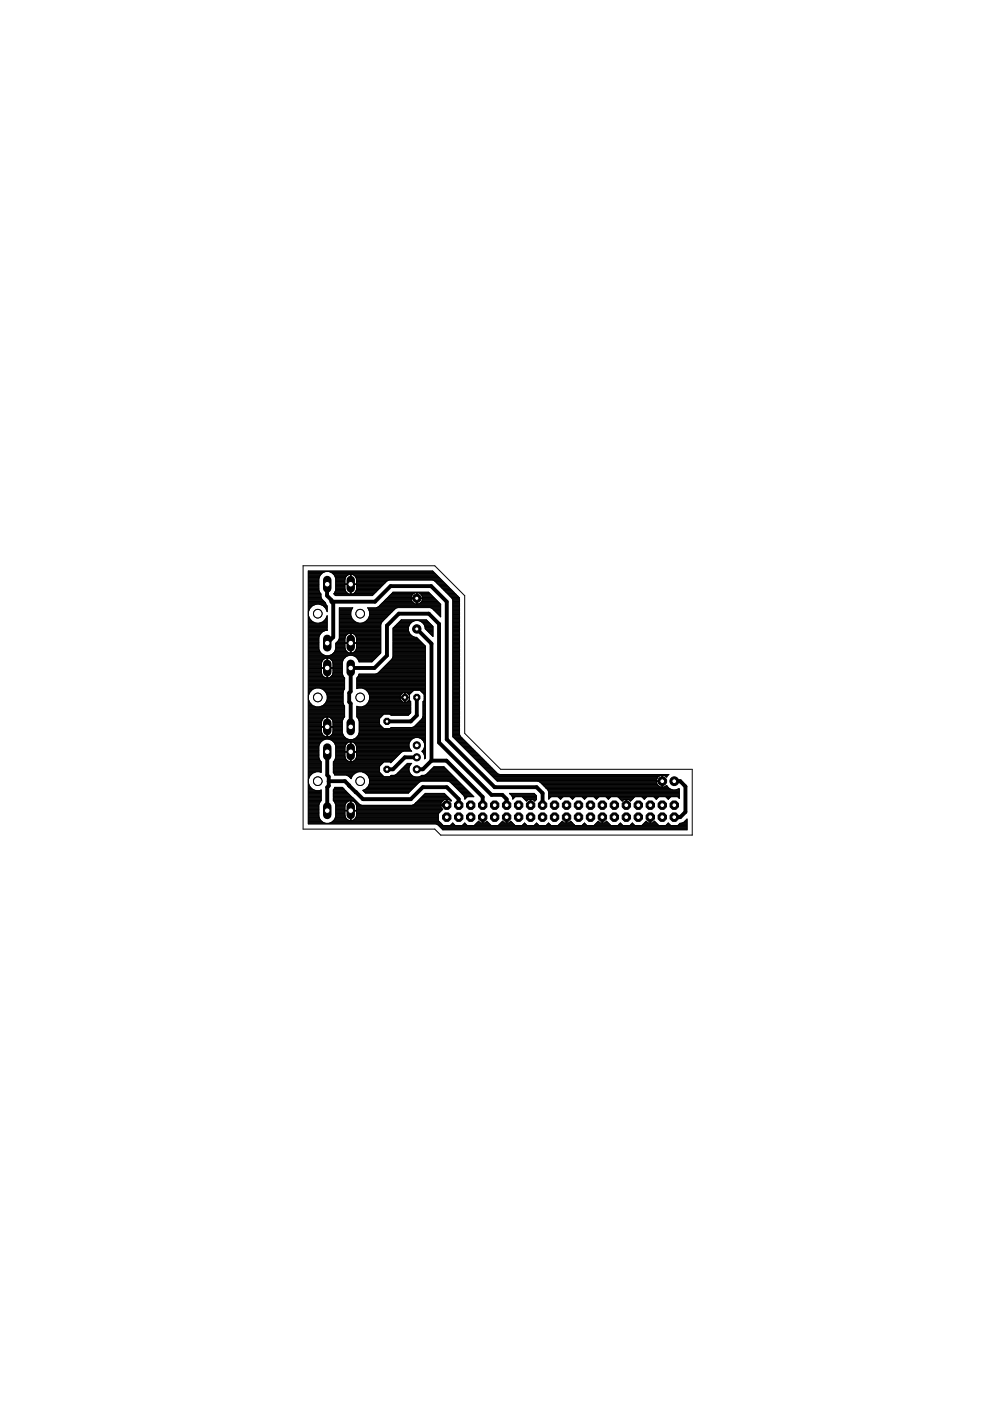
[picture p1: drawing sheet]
<svg xmlns="http://www.w3.org/2000/svg" width="210mm" height="297mm" viewBox="0 0 210 297" stroke-linecap="round" stroke-linejoin="round" font-family="sans-serif">
<g fill="none" stroke="#000" stroke-width=".21">
<path d="M65.4 128.1h3.7M65.4 132.1h4M65.4 128.8h.4M65.4 125.6h2.4M65.4 139h3.5M65.4 131.4h.4M65.4 135.1h2.2M65.4 121.7h2.7M65.4 123.8h2.2M65.4 123.9h2.2M65.4 126.8h2.7M65.4 134.3h2.7"/>
<path d="M65.4 136.4h2.2M65.4 139.9h3.1M65.4 139.8h3.2M65.4 139.7h3.3M65.4 139.6h3.6M65.4 139.4h7.7M65.4 139.3h7.9M65.4 139.2h8M65.4 139.1h8.3M65.4 138.9h3.2M65.4 138.7h2.9M65.4 138.6h2.8"/>
<path d="M65.4 138.5h2.7M65.4 138.4h2.6M65.4 138.2h2.5M65.4 138.1h2.4M65.4 138h2.4M65.4 137.9h2.3M65.4 137.8h2.3M65.4 137.6h2.2M65.4 137.5h2.2M65.4 137.4h2.2M65.4 137.3h2.2M65.4 137.2h2.2"/>
<path d="M65.4 137h2.2M65.4 136.9h2.2M65.4 136.8h2.2M65.4 136.7h2.2M65.4 136.6h2.2M65.4 136.3h2.2M65.4 136.2h2.2M65.4 136.1h2.2M65.4 136h2.2M65.4 135.8h2.2M65.4 135.7h2.2M65.4 135.6h2.2"/>
<path d="M65.4 135.5h2.2M65.4 135.4h2.2M65.4 135.2h2.2M65.4 135h2.2M65.4 134.9h2.3M65.4 134.7h2.4M65.4 134.6h2.4M65.4 134.5h2.5M65.4 134.4h2.5M65.4 134.2h2.8M65.4 134h2.9M65.4 133.9h3.1"/>
<path d="M65.4 133.8h3.4M65.4 133.5h4M65.4 133.4h4M65.4 133.3h4M65.4 133.2h4M65.4 133.1h4M65.4 132.9h4M65.4 132.8h4M65.4 132.7h4M65.4 132.6h4M65.4 132.5h4M65.4 132.3h4"/>
<path d="M65.4 132.2h4M65.4 132h1.3M65.4 131.9h1M65.4 131.7h.8M65.4 131.6h.7M65.4 131.5h.6M65.4 131.3h.3M65.4 131.1h.3M65.4 131h.2M65.4 130.9h.2M65.4 130.8h.1M65.4 130.7h.1"/>
<path d="M65.4 130.5h.1M65.4 130.4h.1M65.4 130.3h.1M65.4 130.2h.1M65.4 130h.1M65.4 129.9h.1M65.4 129.8h.1M65.4 129.7h.1M65.4 129.6h.1M65.4 129.5h.1M65.4 129.3h.2M65.4 129.2h.2"/>
<path d="M65.4 129.1h.3M65.4 129h.3M65.4 128.7h.6M65.4 128.6h.7M65.4 128.5h.8M65.4 128.4h1M65.4 128.2h1.3M65.4 128h3.7M65.4 127.9h3.6M65.4 127.8h3.6M65.4 127.6h3.5M65.4 127.5h3.3"/>
<path d="M65.4 127.4h3.2M65.4 127.3h3.1M65.4 127.1h3M65.4 127h2.8M65.4 126.9h2.8M65.4 126.7h2.7M65.4 126.6h2.7M65.4 126.4h2.7M65.4 126.3h2.7M65.4 126.2h2.7M65.4 126.1h2.7M65.4 125.9h2.7"/>
<path d="M65.4 125.8h2.5M65.4 125.7h2.5M65.4 125.5h2.4M65.4 125.3h2.3M65.4 125.2h2.2M65.4 125.1h2.2M65.4 125h2.2M65.4 124.9h2.2M65.4 124.8h2.2M65.4 124.6h2.2M65.4 124.5h2.2M65.4 124.4h2.2"/>
<path d="M65.4 124.3h2.2M65.4 124.1h2.2M65.4 124h2.2M65.4 123.7h2.2M65.4 123.5h2.2M65.4 123.4h2.2M65.4 123.3h2.2M65.4 123.2h2.2M65.4 123.1h2.2M65.4 122.9h2.2M65.4 122.8h2.2M65.4 122.7h2.2"/>
<path d="M65.4 122.6h2.2M65.4 122.4h2.3M65.4 122.3h2.3M65.4 122.2h2.4M65.4 122.1h2.4M65.4 122h2.5M65.4 121.9h2.6M65.4 121.6h2.8M65.4 121.5h2.9M65.4 121.4h3.2M65.4 121.2h3.5M65.4 121.1h26.4"/>
<path d="M65.4 129.7v.8l.3 .7M65.7 129l-.3 .7M65.7 131.2l.6 .6 .7 .3M67 128.1l-.7 .3-.6 .6M67.6 135.1v2.5l.3 .7M67.6 125.1l.5 .8M67.8 128.1l.7 .3 .6 .6M67.9 122a1.8 1.8 0 0 1 3 0M67.9 122l-.3 .6v2.5M67.9 138.3a1.83 1.83 0 0 0 3 0M68.1 125.9v.7M68.1 126.6l.1 .4"/>
<path d="M68.1 132h1.3M68.1 128.2h1.1M68.2 127l.8 .8 .4 .7M68.4 131.9h1M68.4 128.4h.9M68.5 139.9l.8-.4v4.2l-.8-.4M68.5 139.9l-.3 .7v1h2.4v-1.2l-.3-.5M68.6 131.7h.8M68.6 128.5h.8M68.7 131.6h.7M68.7 128.6h.7M68.8 131.5h.6"/>
<path d="M68.8 128.7h.6M68.9 128.8h.5M68.9 131.4h.5M69 133.7l-.6 .2-.5 .6-.3 .6M69 131.3h.4M69.1 131.2l.3-.7v3.2h-4M69.1 131.2l-.6 .6-.7 .3M69.1 129h.3M69.1 131.1h.3M69.1 129.1h.3M69.2 131h.2M69.2 129.2h.2"/>
<path d="M69.2 130.9h.2M69.2 129.3h.2M69.3 130.8h.1M69.3 129.5h.1M69.3 139.9h.2M69.3 139.8h.2M69.3 139.7h.2M69.3 139.6h.2M69.3 130.7h.1M69.3 129.6h.1M69.4 128.5v1.2l-.3-.7M69.5 139.5v4.2"/>
<path d="M69.5 139.5h.1M69.5 139.5l.8 .4M69.8 139.6h3.2M69.9 139h10.3M69.9 121.2h22M70 139.7h2.9M70.2 138.9h10.1M70.2 121.4h21.8M70.2 139.8h2.6M70.3 139.9h2.5M70.4 138.7h10.1M70.4 121.5h21.8"/>
<path d="M70.5 138.6h10.1M70.5 121.6h21.8M70.7 121.7h21.7M70.7 138.5h10M70.8 138.4h3.1M70.8 121.9h3.1M70.8 125.9h3.3M70.8 125.8h3M70.9 122l.3 .6M70.9 138.2h2.8M70.9 122h2.8M70.9 125.7h2.7"/>
<path d="M71 138.1h2.5M71 126.1h8.2M71 122.1h2.5M71 125.6h2.5M71 138h2.4M71 122.2h2.4M71 125.5h2.4M71.1 137.9h2.2M71.1 126.2h7.9M71.1 122.3h2.2M71.1 125.3h2.2M71.1 137.8h2.2"/>
<path d="M71.1 122.4h2.2M71.1 125.2h2.1M71.2 137.6h2M71.2 122.6h2M71.2 122.6v2.5M71.2 123.8h10.2M71.2 123.9h10.1M71.2 136.4h9.5M71.2 137.5h2M71.2 137.4h2M71.2 137.3h1.9M71.2 137.2h1.9"/>
<path d="M71.2 137h1.9M71.2 136.9h1.9M71.2 136.8h1.9M71.2 136.7h1.9M71.2 136.6h1.9M71.2 125.1h2M71.2 125h2M71.2 124.9h2M71.2 124.8h1.9M71.2 124.6h1.9M71.2 124.5h1.9M71.2 124.4h1.9"/>
<path d="M71.2 124.3h1.9M71.2 124.1h1.9M71.2 124h1.9M71.2 123.7h1.9M71.2 123.5h1.9M71.2 123.4h1.9M71.2 123.3h1.9M71.2 123.2h1.9M71.2 123.1h1.9M71.2 122.9h1.9M71.2 122.8h2M71.2 122.7h2"/>
<path d="M71.2 136.3h3.1M71.4 136.2h1.7M71.5 136.1h1.6M71.6 136h1.5M71.7 135.8h1.4M71.8 135.7h1.3M71.8 135.6h1.3M71.9 135.5h1.2M71.9 132.1h9M71.9 133.7h8.8M71.9 131.4h2.9M71.9 135.1h1.3"/>
<path d="M71.9 134.3h2.2M71.9 135.4h1.3M71.9 135.2h1.3M71.9 135h1.3M71.9 134.9h1.4M71.9 134.7h1.5M71.9 134.6h1.6M71.9 134.5h1.7M71.9 134.4h1.9M71.9 134.2h8.8M71.9 134h8.8M71.9 133.9h8.8"/>
<path d="M71.9 133.8h8.8M71.9 133.5h8.8M71.9 133.4h8.8M71.9 133.3h8.8M71.9 133.2h8.8M71.9 133.1h8.8M71.9 132.9h8.8M71.9 132.8h8.8M71.9 132.7h8.8M71.9 132.6h8.8M71.9 132.5h8.8M71.9 132.3h8.9"/>
<path d="M71.9 132.2h8.9M71.9 132h3.8M71.9 131.9h3.5M71.9 131.7h3.3M71.9 131.6h3.2M71.9 131.5h3.1M71.9 131.3h2.8M71.9 131.1h2.7M71.9 131h2.7M71.9 130.9h2.6M71.9 130.8h2.6M71.9 130.7h2.5"/>
<path d="M71.9 130.5h2.5M71.9 130.4h2.5M71.9 130.3h2.5M71.9 130.2h2.5M71.9 130h2.5M71.9 129.9h2.5M71.9 129.8h2.5M71.9 129.7h2.5M71.9 129.6h2.5M71.9 129.5h2.6M71.9 129.3h2.6M71.9 129.2h2.7"/>
<path d="M71.9 129.1h2.7M71.9 129h2.8M73.1 135.4v.9h2.5v-.9M73.1 123.9v1M73.1 136.4v1l.2 .5M73.1 124.9l.1 .3M73.2 122.7l-.1 1.1M73.2 125.2l.2 .4 .7 .4M73.2 135l-.1 .4M73.3 122.3l-.1 .4M73.3 137.9l.1 .1M73.4 139.2l-.5 .5-.3 .7v2.5"/>
<path d="M73.6 134.5a1.27 1.27 0 0 1 1.6 0M73.6 134.5l-.4 .5M74 139l-.6 .2M74.3 121.8l-.6 .1-.4 .4M74.3 125.6h.1M74.3 135.1h.1M74.3 121.8v4.2h-.2M74.3 134.2v4.3l-.9-.5M74.3 138.4h.1M74.3 138.2h.1M74.3 138.1h.1M74.3 138h.1"/>
<path d="M74.3 137.9h.1M74.3 137.8h.1M74.3 137.6h.1M74.3 137.5h.1M74.3 137.4h.1M74.3 137.3h.1M74.3 137.2h.1M74.3 137h.1M74.3 136.9h.1M74.3 136.8h.1M74.3 136.7h.1M74.3 136.6h.1"/>
<path d="M74.3 136.2h.1M74.3 136.1h.1M74.3 136h.1M74.3 135.8h.1M74.3 135.7h.1M74.3 135.6h.1M74.3 135.5h.1M74.3 135.4h.1M74.3 135.2h.1M74.3 135h.1M74.3 134.9h.1M74.3 134.7h.1"/>
<path d="M74.3 134.6h.1M74.3 134.5h.1M74.3 134.4h.1M74.3 125.9h.1M74.3 125.8h.1M74.3 125.7h.1M74.3 125.5h.1M74.3 125.3h.1M74.3 125.2h.1M74.3 125.1h.1M74.3 125h.1M74.3 124.9h.1"/>
<path d="M74.3 124.8h.1M74.3 124.6h.1M74.3 124.5h.1M74.3 124.4h.1M74.3 124.3h.1M74.3 124.1h.1M74.3 124h.1M74.3 123.7h.1M74.3 123.5h.1M74.3 123.4h.1M74.3 123.3h.1M74.3 123.2h.1"/>
<path d="M74.3 123.1h.1M74.3 122.9h.1M74.3 122.8h.1M74.3 122.7h.1M74.3 122.6h.1M74.3 122.4h.1M74.3 122.3h.1M74.3 122.2h.1M74.3 122.1h.1M74.3 122h.1M74.3 121.9h.1M74.4 129.7v.8l.3 .7"/>
<path d="M74.4 121.8v4.2h.3M74.4 134.2v4.3l.6-.2 .4-.4M74.4 136.3h6.3M74.5 121.8h.3M74.7 125.9h4.6M74.7 129l.1-.1h-2.9v6.4l-.1 .5-.6 .6v1.2l-.3 .7M74.7 129l-.3 .7M74.7 131.2l.5 .6 .8 .3M74.7 134.3h6M74.7 139l.7 .2M74.8 121.8l.6 .5M74.9 138.4h5.8"/>
<path d="M74.9 121.9h17.6M75 125.8h4.4M75 134.4h5.7M75.1 139.1h5M75.1 138.2h5.6M75.1 122h17.5M75.1 134.5h5.6M75.1 125.7h4.4M75.2 134.5l.3 .5M75.2 138.1h5.5M75.2 122.1h17.6M75.3 125.6h4.4"/>
<path d="M75.3 134.6h5.4M75.3 125.6l-.6 .4M75.3 138h5.4M75.3 122.2h17.6M75.4 139.2h4.6M75.4 125.5h4.4M75.4 134.7h5.3M75.4 122.3l.2 .4M75.4 137.9h5.3M75.4 122.3h17.6M75.4 134.9h5.3M75.4 125.3h4.5"/>
<path d="M75.5 139.3h4.4M75.5 137.8h5.2M75.5 122.4h17.6M75.5 125.2l-.2 .4M75.5 135l.1 .4M75.5 135h5.2M75.5 125.2h4.5M75.5 137.6h5.2M75.5 122.6h17.7M75.5 135.1h5.2M75.5 125.1h4.6M75.6 122.7v1.1"/>
<path d="M75.6 137.5h5.1M75.6 135.2h5.1M75.6 125h4.6M75.6 122.7h17.8M75.6 123.9v1M75.6 136.4v1.1l-.2 .4M75.6 124.9l-.1 .3M75.6 137.4h5.1M75.6 137.3h5.1M75.6 137.2h5.1M75.6 137h5.1M75.6 136.9h5.1"/>
<path d="M75.6 136.8h5.1M75.6 136.7h5.1M75.6 136.6h5.1M75.6 136.2h5.1M75.6 136.1h5.1M75.6 136h5.1M75.6 135.8h5.1M75.6 135.7h5.1M75.6 135.6h5.1M75.6 135.5h5.1M75.6 135.4h5.1M75.6 124.9h4.8"/>
<path d="M75.6 124.8h4.9M75.6 124.6h5M75.6 124.5h5.1M75.6 124.4h5.3M75.6 124.3h5.4M75.6 124.1h5.5M75.6 124h5.6M75.6 123.7h6M75.6 123.5h6.1M75.6 123.4h6.2M75.6 123.3h6.3M75.6 123.2h6.5"/>
<path d="M75.6 123.1h6.7M75.6 122.9h18M75.6 122.8h17.9M75.6 139.4h4.1M75.7 139.6h3.9M75.8 139.7h3.7M75.9 139.8h3.5M76 139.9h3.2M77.1 132h3.8M77.3 131.9h3.7M77.6 131.7h3.5M77.7 131.6h3.5"/>
<path d="M77.8 131.5h3.5M77.9 131.4h3.6M78 131.3h3.6M78 129h5.9M78.1 131.1h3.6M78.1 129.1h5.7M78.1 131h3.7M78.1 129.2h5.6M78.2 130.9h3.8M78.2 129.3h5.3M78.3 130.8h3.8M78.3 129.5h5.1"/>
<path d="M78.3 130.7h3.9M78.3 129.6h5M78.4 129.7a2.03 2.03 0 0 1-1.6 2.4M78.4 130.5h3.9M78.4 130.4h4M78.4 130.3h4.1M78.4 130.2h4.3M78.4 130h4.4M78.4 129.9h4.5M78.4 129.8h4.6M78.4 129.7h4.8M80.1 128.7h13.3"/>
<path d="M80.3 128.6h13.1M80.4 128.5h13M80.5 128.4h12.9M80.6 128.2h12.8M80.8 128.1h12.6M80.9 128h7M81 127.9h6.7M81.1 127.8h6.5M81.3 127.6h6.1M81.4 127.5h6M81.5 127.4h5.8M81.6 127.3h5.6"/>
<path d="M81.7 127.1h5.5M81.9 127h5.3M82 126.9h6.3M82.1 123.2l.4-.2h9.2l.5 .2M82.1 123.2l-3.1 3.1h-7.9l-.3-.4 .4-.8M82.1 126.8h10M82.2 126.7h5M82.3 126.6h4.9M82.5 126.4h4.7M82.6 126.3h4.7M82.7 126.2h4.7M82.8 126.1h4.6"/>
<path d="M82.9 139.9h7.3M83 125.9h4.6M83 139.8h7.2M83.1 125.8h4.6M83.1 139.7h7.1M83.2 139.6h7M83.2 125.7h4.8M83.2 139.4h7M83.3 139.3h6.9M83.3 133.7h3.3M83.3 139h6.9M83.3 133.2v6.1l-.2 .4-3 3-.4 .2h-3.6l-.5 .8v2.3l1.2-.1 .7 .3"/>
<path d="M83.3 135.1h5l1.9 1.9v23.7l-.2 .2v-.7l-.5-.9 .3-.3M83.3 134.3h3.5M83.3 136.4h6.3M83.3 139.2h6.9M83.3 139.1h6.9M83.3 138.9h6.9M83.3 138.7h6.9M83.3 138.6h6.9M83.3 138.5h6.9M83.3 138.4h6.9M83.3 138.2h6.9M83.3 138.1h6.9"/>
<path d="M83.3 138h6.9M83.3 137.9h6.9M83.3 137.8h6.9M83.3 137.6h6.9M83.3 137.5h6.9M83.3 137.4h6.9M83.3 137.3h6.9M83.3 137.2h6.9M83.3 137h6.9M83.3 136.9h6.8M83.3 136.8h6.7M83.3 136.7h6.6"/>
<path d="M83.3 136.6h6.4M83.3 136.3h6.2M83.3 136.2h6.1M83.3 136.1h6M83.3 136h5.9M83.3 135.8h5.7M83.3 135.7h5.6M83.3 135.6h5.5M83.3 135.5h5.4M83.3 135.4h5.2M83.3 135.2h5.1M83.3 135h4.4"/>
<path d="M83.3 134.9h4.1M83.3 134.7h4M83.3 134.6h3.8M83.3 134.5h3.7M83.3 134.4h3.6M83.3 134.2h3.5M83.3 134h3.4M83.3 133.9h3.4M83.3 133.8h3.3M83.3 133.5h3.3M83.3 133.4h3.3M83.3 133.3h3.3"/>
<path d="M83.3 133.2h3.3M83.4 133.1h3.2M83.6 132.9h3M83.7 132.8h3M83.8 132.7h2.9M83.9 132.6h2.9M84.1 132.5h2.7M84.2 132.3h2.7M84.2 128.8l-6.3 .1 .5 .8M84.3 132.2h2.7M84.4 132.1h2.7M84.5 132h2.7"/>
<path d="M84.6 131.9h2.8M84.8 131.7h2.9M84.9 131.6h3M85 131.5h5.5M86.9 132.4a1.81 1.81 0 0 1 3 0M86.9 132.4a1.79 1.79 0 0 0 1.1 2.7M87.2 126.9h2.4M87.2 126.8h.1M87.2 126.9v.1M87.2 127v.1M87.2 126.6v.2M87.2 127.1l.1 .4"/>
<path d="M87.3 126.2l-.1 .4M87.3 127.5l.1 .2M87.4 126.1l-.1 .1M87.4 127.7l.3 .2M87.6 125.9l-.2 .2M87.7 125.8l-.1 .1M87.7 127.9l.6 .2M88.3 128.1h.1M88.3 125.6h.1M88.3 125.6l-.6 .2M88.3 125.6v2.5M88.3 128h.2"/>
<path d="M88.3 127.9h.2M88.3 127.8h.2M88.3 127.6h.2M88.3 127.5h.2M88.3 127.4h.2M88.3 127.3h.2M88.3 127.1h.2M88.3 127h.2M88.3 126.7h.2M88.3 126.6h.2M88.3 126.4h.2M88.3 126.3h.2"/>
<path d="M88.3 126.2h.2M88.3 126.1h.2M88.3 125.9h.2M88.3 125.8h.2M88.3 125.7h.2M88.5 128.1h.1M88.5 125.6v2.5M88.5 125.6h.1M88.5 126.9h3.7M88.5 125.6l.5 .2M88.8 125.7h2.2M88.8 128h4.5"/>
<path d="M88.8 128l-.3 .1M88.8 131.6h1.8M89 127.9l-.2 .1M89 125.8l.4 .4M89 125.8h2.2M89 127.9h4.2M89.1 131.7h1.6M89.2 127.8h3.9M89.2 125.9h2.1M89.3 127.7l-.3 .2M89.3 127.6h3.7M89.3 126.1h2.1"/>
<path d="M89.4 131.9h1.4M89.4 127.5h3.4M89.4 126.2h2.1M89.4 127.5l-.1 .2M89.4 126.2l.2 .4M89.5 127.4h3.2M89.5 126.3h2.1M89.5 132h1.5M89.5 126.4h2.3M89.5 127.3h3.1M89.6 127.1h2.9M89.6 126.6h2.3"/>
<path d="M89.6 127.1l-.2 .4M89.6 126.6v.2M89.6 127h2.8M89.6 126.7h2.4M89.6 127v.1M89.6 126.8h.1M89.6 126.9v.1M89.6 132.1h1.5M89.7 132.2h1.5M89.9 132.3h1.4M89.9 132.4l.2 .9M89.9 132.5h1.5"/>
<path d="M90 132.6h1.6M90 132.7h1.7M90.1 132.8h1.7M90.1 132.9h1.7M90.1 133.2h1.7M90.1 133.1h1.7M90.2 133.3h1.6M90.3 133.4h1.5M90.4 133.5h1.4M90.5 133.7h1.3M90.6 133.8h1.2M90.8 133.9h1"/>
<path d="M90.9 134h.9M91 134.2h.8M91.1 134.3h.7M91.2 128.8h2.2M91.2 134.4h.6M91.4 134.5h.4M91.5 134.6h.3M91.5 129h1.9M91.6 134.7h.2M91.7 134.9h.1M91.7 129.1h1.7M91.8 132.8l-1.4-1.4h-5.3l-1.8 1.8"/>
<path d="M91.8 132.8v2.2l-1.7-1.7M91.8 129.2h1.6M91.9 123.1h1.8M92 129.3h1.4M92.1 129.5h1.3M92.2 123.2l3.6 3.6 .2 .5v28.9M92.2 123.2h1.7M92.2 129.6h1.2M92.3 123.3h1.7M92.3 129.7h1.1M92.4 123.4h1.7M92.5 129.8h.9"/>
<path d="M92.5 123.5h1.7M92.6 129.9h.8M92.6 123.7h1.7M92.7 130h.7M92.8 123.8h1.6M92.8 130.2h.6M92.9 123.9h1.7M92.9 130.3h.5M93 124h1.7M93 130.4h.4M93.1 124.1h1.7M93.2 130.5h.2"/>
<path d="M93.3 124.3h1.6M93.3 130.7h.1M93.4 124.4h1.7M93.4 130.8h.1M93.4 128.1l-2.5-2.5h-7.6l-3.1 3.1-.4 .2M93.4 128.1v2.7M93.4 130.8l-1.7-1.8-.5-.2h-6.9l-.5 .2-2.9 2.9-.2 .5v6.1l-1.9 1.8h-2.7l-.2-.6-.5-.5M93.5 124.5h1.7M93.6 124.6h1.7M93.7 124.8h1.7M93.9 124.9h1.6M94 125h1.7"/>
<path d="M94.1 125.1h1.7M94.2 125.2h1.7M94.3 125.3h1.7M94.5 125.5h1.6M94.6 125.6h1.7M94.7 125.7h1.7M94.8 125.8h1.7M94.9 125.9h1.7M95.1 126.1h1.7M95.2 126.2h1.7M95.3 126.3h1.7M95.4 126.4h1.7"/>
<path d="M95.5 126.6h1.7M95.7 126.7h1.6M95.8 126.8h1.6M95.9 126.9h1.5M95.9 127h1.5M95.9 127.1h1.5M96 128.1h1.4M96 132.1h1.4M96 133.7h1.4M96 128.8h1.4M96 139h1.4M96 131.4h1.4"/>
<path d="M96 135.1h1.4M96 134.3h1.4M96 136.4h1.4M96 139.9h1.4M96 139.8h1.4M96 139.7h1.4M96 139.6h1.4M96 139.4h1.4M96 139.3h1.4M96 139.2h1.4M96 139.1h1.4M96 138.9h1.4"/>
<path d="M96 138.7h1.4M96 138.6h1.4M96 138.5h1.4M96 138.4h1.4M96 138.2h1.4M96 138.1h1.4M96 138h1.4M96 137.9h1.4M96 137.8h1.4M96 137.6h1.4M96 137.5h1.4M96 137.4h1.4"/>
<path d="M96 137.3h1.4M96 137.2h1.4M96 137h1.4M96 136.9h1.4M96 136.8h1.4M96 136.7h1.4M96 136.6h1.4M96 136.3h1.4M96 136.2h1.4M96 136.1h1.4M96 136h1.4M96 135.8h1.4"/>
<path d="M96 135.7h1.4M96 135.6h1.4M96 135.5h1.4M96 135.4h1.4M96 135.2h1.4M96 135h1.4M96 134.9h1.4M96 134.7h1.4M96 134.6h1.4M96 134.5h1.4M96 134.4h1.4M96 134.2h1.4"/>
<path d="M96 134h1.4M96 133.9h1.4M96 133.8h1.4M96 133.5h1.4M96 133.4h1.4M96 133.3h1.4M96 133.2h1.4M96 133.1h1.4M96 132.9h1.4M96 132.8h1.4M96 132.7h1.4M96 132.6h1.4"/>
<path d="M96 132.5h1.4M96 132.3h1.4M96 132.2h1.4M96 132h1.4M96 131.9h1.4M96 131.7h1.4M96 131.6h1.4M96 131.5h1.4M96 131.3h1.4M96 131.1h1.4M96 131h1.4M96 130.9h1.4"/>
<path d="M96 130.8h1.4M96 130.7h1.4M96 130.5h1.4M96 130.4h1.4M96 130.3h1.4M96 130.2h1.4M96 130h1.4M96 129.9h1.4M96 129.8h1.4M96 129.7h1.4M96 129.6h1.4M96 129.5h1.4"/>
<path d="M96 129.3h1.4M96 129.2h1.4M96 129.1h1.4M96 129h1.4M96 128.7h1.4M96 128.6h1.4M96 128.5h1.4M96 128.4h1.4M96 128.2h1.4M96 128h1.4M96 127.9h1.4M96 127.8h1.4"/>
<path d="M96 127.6h1.4M96 127.5h1.4M96 127.4h1.4M96 127.3h1.4M97.4 126.8v28.9l.2 .4M97.4 126.8l-5.7-5.7h-26.3v53.6h27l.4 .2 1.1 1.1h51.8v-2.3l-.7 .6-.8 .2-.5 .5M65.4 156.8h3.4M65.4 156.2h3.7M65.4 154h7.2M65.4 152h7.7M65.4 148.8h.2M65.4 146.3h.7"/>
<path d="M65.4 151.4h7.7M65.4 154.5h2.8M65.4 159.5h2.2M65.4 159.3h2.2M65.4 157.3h2.7M65.4 159.9h2.2M65.4 159.8h2.2M65.4 159.7h2.2M65.4 159.6h2.2M65.4 159.2h2.2M65.4 159.1h2.2M65.4 159h2.2"/>
<path d="M65.4 158.9h2.2M65.4 158.7h2.2M65.4 158.6h2.2M65.4 158.5h2.2M65.4 158.4h2.2M65.4 158.3h2.2M65.4 158.1h2.2M65.4 158h2.3M65.4 157.9h2.3M65.4 157.8h2.4M65.4 157.6h2.4M65.4 157.5h2.5"/>
<path d="M65.4 157.4h2.6M65.4 157.2h2.8M65.4 157.1h2.9M65.4 156.9h3.1M65.4 156.7h8.4M65.4 156.6h8.1M65.4 156.4h7.9M65.4 156.3h7.8M65.4 156.1h3.4M65.4 156h3.2M65.4 155.9h3.1M65.4 155.7h3"/>
<path d="M65.4 155.6h2.9M65.4 155.5h2.9M65.4 155.4h2.8M65.4 155.2h2.8M65.4 155.1h2.8M65.4 155h2.8M65.4 154.9h2.8M65.4 154.7h2.8M65.4 154.6h2.8M65.4 154.4h2.8M65.4 154.3h2.8M65.4 154.2h3.9"/>
<path d="M65.4 153.9h2.8M65.4 153.8h2.8M65.4 153.7h2.8M65.4 153.6h2.8M65.4 153.4h2.8M65.4 153.3h2.8M65.4 153.2h2.8M65.4 153.1h2.8M65.4 153h2.8M65.4 152.8h2.8M65.4 152.7h2.9M65.4 152.6h2.9"/>
<path d="M65.4 152.5h3M65.4 152.4h3.1M65.4 152.2h3.3M65.4 152.1h3.5M65.4 151.9h7.7M65.4 151.7h7.7M65.4 151.6h7.7M65.4 151.5h7.7M65.4 151.3h7.7M65.4 151.2h7.7M65.4 151h7.7M65.4 150.9h7.7"/>
<path d="M65.4 150.8h7.7M65.4 150.7h7.7M65.4 150.5h7.7M65.4 150.4h7.7M65.4 150.3h7.7M65.4 150.2h7.7M65.4 150.1h7.7M65.4 149.9h7.7M65.4 149.8h1.5M65.4 149.7h1.2M65.4 149.6h.9M65.4 149.5h.7"/>
<path d="M65.4 149.3h.6M65.4 149.2h.5M65.4 149.1h.4M65.4 149h.3M65.4 148.7h.2M65.4 148.6h.1M65.4 148.5h.1M65.4 148.4h.1M65.4 148.3h.1M65.4 148.1h.1M65.4 148h.1M65.4 147.9h.1"/>
<path d="M65.4 147.8h.1M65.4 147.7h.1M65.4 147.5h.1M65.4 147.4h.1M65.4 147.3h.1M65.4 147.2h.1M65.4 147h.2M65.4 146.9h.2M65.4 146.8h.3M65.4 146.7h.4M65.4 146.6h.5M65.4 146.5h.6"/>
<path d="M65.4 146.2h.8M65.4 146.1h1.1M65.4 146h1.4M65.4 145.8h7.7M65.4 145.7h7.7M65.4 145.6h7.7M65.4 145.5h7.7M65.4 145.4h7.7M65.4 145.2h7.7M65.4 145.1h7.7M65.4 145h7.7M65.4 144.9h7.7"/>
<path d="M65.4 144.8h7.7M65.4 144.6h7.7M65.4 144.5h7.7M65.4 144.4h7.7M65.4 144.3h7.7M65.4 144.1h7.7M65.4 144h7.7M65.4 143.9h7.7M65.4 143.8h7.7M65.4 143.7h3.6M65.4 143.6h3.3M65.4 143.4h3.2"/>
<path d="M65.4 143.3h3.1M65.4 143.2h3M65.4 143.1h2.9M65.4 142.9h2.8M65.4 142.8h2.8M65.4 142.7h2.8M65.4 142.6h2.8M65.4 142.5h2.8M65.4 142.3h2.8M65.4 142.2h2.8M65.4 142.1h2.8M65.4 142h2.8"/>
<path d="M65.4 141.9h2.8M65.4 141.7h2.8M65.4 141.6h3.9M65.4 141.5h2.8M65.4 141.4h2.8M65.4 141.3h2.8M65.4 141.1h2.8M65.4 141h2.8M65.4 140.9h2.8M65.4 140.8h2.8M65.4 140.7h2.8M65.4 140.5h2.8"/>
<path d="M65.4 140.4h2.8M65.4 140.3h2.8M65.4 140.2h2.9M65.4 140.1h3M65.4 148.3a2.04 2.04 0 0 0 2 1.6 2.04 2.04 0 0 0 2-1.6M67.6 158.1v2.5l.5 .9M67.6 158.1a1.83 1.83 0 0 1 1.8-1.4 1.83 1.83 0 0 1 1.8 1.4M67.9 149.8h5.2M68 146h5.1M68.2 149.7h4.9M68.3 155.5l-.1-1.3h2.4l-.1 1.3M68.3 155.5l.4 .6 .4 .1"/>
<path d="M68.3 146.1h4.7M68.5 152.4l-.3 .7v.9M68.5 149.6h4.5M68.5 146.2l.6 .5 .3 .8v.8M68.5 146.2a2.04 2.04 0 0 0-2.2 0 2.04 2.04 0 0 0-.9 2.1M68.5 146.2h4.4M68.6 149.5h4.3M68.6 146.3h4.3M68.7 149.3h4.2M68.8 146.5h4M68.9 149.2h3.9M68.9 146.6h3.9"/>
<path d="M69 149.1h3.7M69 146.7h3.7M69.1 149h3.6M69.1 146.8h3.6M69.1 156.2h.4M69.1 148.8h3.6M69.2 146.9h3.5M69.2 148.7h3.5M69.2 147h3.5M69.2 148.6h3.5M69.3 147.2h3.4M69.3 148.5h3.4"/>
<path d="M69.3 152l-.8 .4M69.3 147.3h3.4M69.3 152v4.2M69.3 154.5h.2M69.3 156.1h.2M69.3 156h.2M69.3 155.9h.2M69.3 155.7h.2M69.3 155.6h.2M69.3 155.5h.2M69.3 155.4h.2M69.3 155.2h.2"/>
<path d="M69.3 155.1h.2M69.3 155h.2M69.3 154.9h.2M69.3 154.7h.2M69.3 154.6h.2M69.3 154.4h.2M69.3 154.3h.2M69.3 153.9h.2M69.3 153.8h.2M69.3 153.7h.2M69.3 153.6h.2M69.3 153.4h.2"/>
<path d="M69.3 153.3h.2M69.3 153.2h.2M69.3 153.1h.2M69.3 153h.2M69.3 152.8h.2M69.3 152.7h.2M69.3 152.6h.2M69.3 152.5h.2M69.3 152.4h.2M69.3 152.2h.2M69.3 152.1h.2M69.3 143.7h.2"/>
<path d="M69.3 143.6h.2M69.3 143.4h.2M69.3 143.3h.2M69.3 143.2h.2M69.3 143.1h.2M69.3 142.9h.2M69.3 142.8h.2M69.3 142.7h.2M69.3 142.6h.2M69.3 142.5h.2M69.3 142.3h.2M69.3 142.2h.2"/>
<path d="M69.3 142.1h.2M69.3 142h.2M69.3 141.9h.2M69.3 141.7h.2M69.3 141.5h.2M69.3 141.4h.2M69.3 141.3h.2M69.3 141.1h.2M69.3 141h.2M69.3 140.9h.2M69.3 140.8h.2M69.3 140.7h.2"/>
<path d="M69.3 140.5h.2M69.3 140.4h.2M69.3 140.3h.2M69.3 140.2h.2M69.3 140.1h.2M69.3 148.4h3.4M69.3 147.4h3.4M69.4 148.3h3.3M69.4 148.1h3.3M69.4 148h3.3M69.4 147.9h3.3M69.4 147.8h3.3"/>
<path d="M69.4 147.7h3.3M69.4 147.5h3.3M69.5 143.7h.1M69.5 154.2h3.1M69.5 141.6h3.1M69.7 156.2h3.3M69.8 143.7h3.2M69.9 152.1h3.1M70 156.8h17.3M70 156.1h2.9M70.1 143.6h2.8M70.1 152.2h2.8"/>
<path d="M70.2 156h2.6M70.2 155.9l-.7 .3M70.2 143.4h2.6M70.3 156.9h16.8M70.3 152.4h2.5M70.3 155.9h2.5M70.3 152.4l-.8-.4v4.2M70.3 152.4l.3 .5v1.1M70.3 143.3h2.4M70.4 152.5h2.3M70.4 155.7h2.3M70.4 140.1h2.3"/>
<path d="M70.4 143.2h2.3M70.4 143.2l.2-1.5h-2.4v.9l.3 .7M70.4 143.2l-.4 .4-.5 .1M70.4 152.6h2.3M70.5 157.1h16.5M70.5 155.6h2.2M70.5 143.1h2.2M70.5 140.2h2.2M70.5 152.7h2.1M70.5 155.5l-.3 .4M70.5 155.5h2.1M70.5 140.3h2.1"/>
<path d="M70.5 152.8h2.1M70.5 142.9h2.1M70.6 155.4h2M70.6 142.8h2M70.6 140.4h2M70.6 157.2h16.4M70.6 155.2h2M70.6 153h2M70.6 142.7h2M70.6 140.5h2M70.6 154.5h2M70.6 155.1h2"/>
<path d="M70.6 155h2M70.6 154.9h2M70.6 154.7h2M70.6 154.6h2M70.6 154.4h2M70.6 154.3h2M70.6 153.9h2M70.6 153.8h2M70.6 153.7h2M70.6 153.6h2M70.6 153.4h2M70.6 153.3h2"/>
<path d="M70.6 153.2h2M70.6 153.1h2M70.6 142.6h2M70.6 142.5h2M70.6 142.3h2M70.6 142.2h2M70.6 142.1h2M70.6 142h2M70.6 141.9h2M70.6 141.7h2M70.6 141.5h2M70.6 141.4h2"/>
<path d="M70.6 141.3h2M70.6 141.1h2M70.6 141h2M70.6 140.9h2M70.6 140.8h2M70.6 140.7h2M70.7 157.3h3.5M70.8 157.4h3M70.9 157.5h2.7M71 157.6h2.5M71 157.8h2.4M71.1 157.9h2.2"/>
<path d="M71.1 158h2.1M71.2 158.1h2M71.2 158.1v2.5l-.5 .9v2.3l.3 .5h2.4l1 .8 .3-.6M71.2 159.5h13.9M71.2 159.3h14.2M71.2 159.9h1.9M71.2 159.8h1.9M71.2 159.7h1.9M71.2 159.6h1.9M71.2 159.2h1.9M71.2 159.1h1.9M71.2 159h1.9"/>
<path d="M71.2 158.9h1.9M71.2 158.7h1.9M71.2 158.6h1.9M71.2 158.5h1.9M71.2 158.4h2M71.2 158.3h2M72.6 142.9l.5 .8v2.3l-.2 .2M72.6 155.4l.3 .6 .5 .5 .6 .3M72.7 146.7v2.4M72.7 149.1l.2 .5M72.9 152.2l-.3 .7v2.5M72.9 146.2l-.2 .5"/>
<path d="M72.9 149.6l.2 .1M73.1 149.7v2.3M73.1 152l-.2 .2M73.1 159.5l.1 1.1M73.2 158l-.1 1.3M73.2 158a1.22 1.22 0 0 1 1.2-.7 1.22 1.22 0 0 1 1.1 .7M74.3 157.3v4.2M74.3 159.9h.1M74.3 159.8h.1M74.3 159.7h.1M74.3 159.6h.1M74.3 159.2h.1"/>
<path d="M74.3 159.1h.1M74.3 159h.1M74.3 158.9h.1M74.3 158.7h.1M74.3 158.6h.1M74.3 158.5h.1M74.3 158.4h.1M74.3 158.3h.1M74.3 158.1h.1M74.3 158h.1M74.3 157.9h.1M74.3 157.8h.1"/>
<path d="M74.3 157.6h.1M74.3 157.5h.1M74.3 157.4h.1M74.4 157.3v4.2M74.5 157.3h12.4M74.9 157.4h11.9M75 156.7h12.4M75.1 157.5h11.7M75.2 157.6h11.5M75.3 156.6h12.3M75.4 157.8h11.3M75.4 157.9h11.3"/>
<path d="M75.5 156.4h12.4M75.5 158l.1 1.3M75.5 158h11.2M75.5 158.1h11.2M75.6 158.3h11.1M75.6 156.3h14.6M75.6 159.5v1.1M75.6 159.9h9M75.6 159.8h9.2M75.6 159.7h9.3M75.6 159.6h9.4M75.6 159.2h11.6"/>
<path d="M75.6 159.1h11.5M75.6 159h11.4M75.6 158.9h11.3M75.6 158.7h11.3M75.6 158.6h11.2M75.6 158.5h11.2M75.6 158.4h11.1M75.6 152l.3 .2M75.6 152h5.2M75.6 151.4h11.2M75.6 151.9h5.3M75.6 151.7h5.4"/>
<path d="M75.6 151.6h5.6M75.6 151.5h5.7M75.6 151.3h11.4M75.6 151.2h11.5M75.6 151h11.5M75.6 150.9h11.5M75.6 150.8h11.5M75.6 150.7h11.5M75.6 150.5h11.5M75.6 150.4h11.5M75.6 150.3h11.5M75.6 150.2h11.5"/>
<path d="M75.6 150.1h11.5M75.6 149.9h11.5M75.6 149.8h.3M75.6 146h.2M75.6 145.8h14.6M75.6 145.7h14.6M75.6 145.6h14.6M75.6 145.5h14.6M75.6 145.4h14.6M75.6 145.2h14.6M75.6 145.1h14.6M75.6 145h14.6"/>
<path d="M75.6 144.9h14.6M75.6 144.8h14.6M75.6 144.6h14.6M75.6 144.5h14.6M75.6 144.4h14.6M75.6 144.3h14.6M75.6 144.1h14.6M75.6 144h14.6M75.6 143.9h14.6M75.6 143.8h14.6M75.7 156.2h14.5M75.7 143.7h14.5"/>
<path d="M75.8 152.1h4.9M75.8 156.1h14.4M75.9 143.6h14.3M75.9 152.2l.3 .7v2.5M75.9 152.2h4.7M75.9 156h14.3M75.9 152.4h4.6M75.9 143.4h14.3M75.9 155.9h14.3M76 143.3h14.2M76 152.5h4.5M76 155.7h14.2"/>
<path d="M76 140.1h3.1M76 152.6h4.5M76 143.2h14.2M76.1 155.6h14.1M76.1 143.1h14.1M76.1 140.2h2.9M76.1 155.5h14.1M76.1 152.7h4.4M76.1 142.9h14.1M76.1 140.3h2.8M76.1 152.8h4.4M76.2 155.4l-.3 .6-.5 .5-.7 .3"/>
<path d="M76.2 154h4.7M76.2 154.5h14M76.2 155.4h14M76.2 155.2h14M76.2 155.1h14M76.2 155h14M76.2 154.9h14M76.2 154.7h14M76.2 154.6h14M76.2 154.4h5.1M76.2 154.3h5M76.2 154.2h4.8"/>
<path d="M76.2 153.9h4.6M76.2 153.8h4.5M76.2 153.7h4.4M76.2 153.6h4.3M76.2 153.4h4.3M76.2 153.3h4.3M76.2 153.2h4.3M76.2 153.1h4.3M76.2 153h4.3M76.9 149.8h10.2M77 146h13.2M77.2 149.7h9.9"/>
<path d="M77.3 146.1h12.9M77.5 149.6h9.6M77.5 146.2l.6 .5 .3 .8v.8M77.5 149.6l-.7 .3-1.2-.2v2.3M77.5 146.2h12.7M77.6 149.5h9.5M77.6 146.3h12.6M77.7 149.3h9.4M77.8 146.5h9.8M77.9 149.2h9.2M77.9 146.6h9.6M78 149.1h9.1"/>
<path d="M78 146.7h9.4M78.1 149h9M78.1 146.8h9.1M78.1 148.8h9M78.1 146.9h7.3M78.2 148.7h7.1M78.2 147h7.1M78.2 148.6h7M78.2 147.2h7M78.3 148.5h6.8M78.3 147.3h6.7M78.3 148.4h6.6"/>
<path d="M78.3 147.4h6.6M78.4 148.3l-.3 .7-.6 .6M78.4 148.3h6.5M78.4 148.1h6.5M78.4 148h6.5M78.4 147.9h7.4M78.4 147.8h6.5M78.4 147.7h6.5M78.4 147.5h6.5M79.9 142.8h10.3M80.1 142.7h10.1M80.3 142.6h9.9"/>
<path d="M80.4 142.5h9.8M80.5 152.3v1.3l.9 .9M80.5 142.3h9.7M80.6 142.2h9.6M80.8 142.1h9.4M80.9 142h9.3M81 141.9h9.2M81.1 141.7h9.1M81.2 141.6h9M81.3 141.5h8.9M81.4 151.4l-.9 .9M81.5 141.4h8.7"/>
<path d="M81.6 141.3h8.6M81.7 141.1h8.5M81.8 141h8.4M82 140.9h8.2M82.1 140.8h8.1M82.2 140.7h8M82.3 140.5h7.9M82.4 140.4h7.8M82.5 140.3h7.7M82.7 140.2h7.5M82.8 154.4h7.4M82.8 151.5h3.9"/>
<path d="M82.8 140.1h7.4M82.9 154.3h7.3M82.9 151.6h3.7M84.9 148.3l.5 .6M85.1 159.5l-2.3 2.2-.1-.2h-1.3l-.9 1M85.8 148.7h.1M85.8 148.6h.1M85.8 148.5h.1M85.8 148.4h.1M85.8 148.3h.1M85.8 148.1h.1M85.8 148h.1"/>
<path d="M85.8 147.8h.1M85.8 147.7h.1M85.8 147.5h.1M85.8 147.4h.1M85.8 147.3h.1M85.8 147.2h.1M85.8 147h.1M85.8 146.9h.1M85.9 147.9h.9M86.3 146.9h.8M86.4 148.7h.7M86.4 147h.6"/>
<path d="M86.5 148.6h.4M86.5 147.2h.4M86.6 148.5h.2M86.7 147.3h.1M86.7 148.4h.1M86.8 147.4h.1M86.8 147.5l-.5-.6h-.4v2M86.8 147.8h-1.9v-.3l.5-.6h.4v2M86.8 148h-1.9v.3M86.8 148.3l-.5 .6M86.8 148.3h.1M86.8 148.1h.1"/>
<path d="M86.8 148h.1M86.8 147.8h.1M86.8 147.7h.1M86.8 147.5v.1M87 159a1.68 1.68 0 0 1 1.4-2.7 1.68 1.68 0 0 1 1.4 2.7M87 159l.3 .3h-1.7l-.5 .2M87.1 151.2l-.5 .5h-3.7l-.2-.3M87.6 154.2h2.6M87.7 146.3l-.9 .9v1.3l.3 .3v2.4M87.9 154h2.3M88 153.9h2.2M88.1 153.8h2.1"/>
<path d="M88.2 153.7h2M88.3 153.6h1.9M88.5 153.4h1.7M88.6 153.3h1.6M88.7 153.2h1.5M88.8 153.1h1.4M88.9 156.4h1.3M88.9 153h1.3M89 146.3l.9 .9v1.3l-.2 .3M89 152.8h1.2M89.1 146.5h1.1M89.2 156.6h1"/>
<path d="M89.2 152.7h1M89.3 146.6h.9M89.3 152.6h.9M89.4 156.7h.8M89.4 146.7h.8M89.4 152.5h.8M89.5 156.8h.7M89.5 159.3h.7M89.5 152.4h.7M89.5 146.8h.7M89.5 159.2h.7M89.6 152.2h.6"/>
<path d="M89.6 152.1h.6M89.6 159.5h.6M89.6 156.9h.6M89.6 146.9h.6M89.6 159.1h.6M89.7 152h.5M89.7 148.8h.5M89.7 151.4h.5M89.7 148.8v3.1l-.2 .5-1.7 1.7-.4 .1h-4.5l-.2 .3M89.7 151.9h.5M89.7 151.7h.5M89.7 151.6h.5"/>
<path d="M89.7 151.5h.5M89.7 151.3h.5M89.7 151.2h.5M89.7 151h.5M89.7 150.9h.5M89.7 150.8h.5M89.7 150.7h.5M89.7 150.5h.5M89.7 150.4h.5M89.7 150.3h.5M89.7 150.2h.5M89.7 150.1h.5"/>
<path d="M89.7 149.9h.5M89.7 149.8h.5M89.7 149.7h.5M89.7 149.6h.5M89.7 149.5h.5M89.7 149.3h.5M89.7 149.2h.5M89.7 149.1h.5M89.7 149h.5M89.7 148.7h.5M89.7 159.6h.5M89.7 157.1h.5"/>
<path d="M89.7 147h.5M89.8 159h.4M89.8 159.7h.4M89.8 158.9h.4M89.8 157.2h.4M89.8 148.6h.4M89.9 157.3h.3M89.9 159.8h.3M89.9 147.2h.3M89.9 158.7h.3M89.9 159.9h.3M89.9 158.6h.3"/>
<path d="M89.9 157.4h.3M89.9 148.5h.3M89.9 148.4h.3M89.9 148.3h.3M89.9 148.1h.3M89.9 148h.3M89.9 147.9h.3M89.9 147.8h.3M89.9 147.7h.3M89.9 147.5h.3M89.9 147.4h.3M89.9 147.3h.3"/>
<path d="M90 157.5h.2M90 158.5h.2M90 157.6h.2M90 158.4h.2M90 158.3h.2M90 158.1h.2M90 158h.2M90 157.9h.2M90 157.8h.2M96 156.2l9.4 9.4h35.1v-1.2M96 156.2h1.7M96 154h1.4"/>
<path d="M96 152h1.4M96 148.8h1.4M96 146.3h1.4M96 151.4h1.4M96 154.5h1.4M96 156.1h1.6M96 156h1.5M96 155.9h1.5M96 155.7h1.4M96 155.6h1.4M96 155.5h1.4M96 155.4h1.4"/>
<path d="M96 155.2h1.4M96 155.1h1.4M96 155h1.4M96 154.9h1.4M96 154.7h1.4M96 154.6h1.4M96 154.4h1.4M96 154.3h1.4M96 154.2h1.4M96 153.9h1.4M96 153.8h1.4M96 153.7h1.4"/>
<path d="M96 153.6h1.4M96 153.4h1.4M96 153.3h1.4M96 153.2h1.4M96 153.1h1.4M96 153h1.4M96 152.8h1.4M96 152.7h1.4M96 152.6h1.4M96 152.5h1.4M96 152.4h1.4M96 152.2h1.4"/>
<path d="M96 152.1h1.4M96 151.9h1.4M96 151.7h1.4M96 151.6h1.4M96 151.5h1.4M96 151.3h1.4M96 151.2h1.4M96 151h1.4M96 150.9h1.4M96 150.8h1.4M96 150.7h1.4M96 150.5h1.4"/>
<path d="M96 150.4h1.4M96 150.3h1.4M96 150.2h1.4M96 150.1h1.4M96 149.9h1.4M96 149.8h1.4M96 149.7h1.4M96 149.6h1.4M96 149.5h1.4M96 149.3h1.4M96 149.2h1.4M96 149.1h1.4"/>
<path d="M96 149h1.4M96 148.7h1.4M96 148.6h1.4M96 148.5h1.4M96 148.4h1.4M96 148.3h1.4M96 148.1h1.4M96 148h1.4M96 147.9h1.4M96 147.8h1.4M96 147.7h1.4M96 147.5h1.4"/>
<path d="M96 147.4h1.4M96 147.3h1.4M96 147.2h1.4M96 147h1.4M96 146.9h1.4M96 146.8h1.4M96 146.7h1.4M96 146.6h1.4M96 146.5h1.4M96 146.2h1.4M96 146.1h1.4M96 146h1.4"/>
<path d="M96 145.8h1.4M96 145.7h1.4M96 145.6h1.4M96 145.5h1.4M96 145.4h1.4M96 145.2h1.4M96 145.1h1.4M96 145h1.4M96 144.9h1.4M96 144.8h1.4M96 144.6h1.4M96 144.5h1.4"/>
<path d="M96 144.4h1.4M96 144.3h1.4M96 144.1h1.4M96 144h1.4M96 143.9h1.4M96 143.8h1.4M96 143.7h1.4M96 143.6h1.4M96 143.4h1.4M96 143.3h1.4M96 143.2h1.4M96 143.1h1.4"/>
<path d="M96 142.9h1.4M96 142.8h1.4M96 142.7h1.4M96 142.6h1.4M96 142.5h1.4M96 142.3h1.4M96 142.2h1.4M96 142.1h1.4M96 142h1.4M96 141.9h1.4M96 141.7h1.4M96 141.6h1.4"/>
<path d="M96 141.5h1.4M96 141.4h1.4M96 141.3h1.4M96 141.1h1.4M96 141h1.4M96 140.9h1.4M96 140.8h1.4M96 140.7h1.4M96 140.5h1.4M96 140.4h1.4M96 140.3h1.4M96 140.2h1.4"/>
<path d="M96 140.1h1.4M96.1 156.3h1.7M96.2 156.4h1.7M96.4 156.6h1.6M96.5 156.7h1.7M96.6 156.8h1.7M96.7 156.9h1.7M96.9 157.1h1.6M97 157.2h1.7M97.1 157.3h1.7M97.2 157.4h1.7M97.3 157.5h1.7"/>
<path d="M97.5 157.6h1.6M97.6 157.8h1.7M97.6 156.1l7.9 7.9M97.7 157.9h1.7M97.8 158h1.7M97.9 158.1h1.7M98.1 158.3h1.6M98.2 158.4h1.7M98.3 158.5h1.7M98.4 158.6h1.7M98.5 158.7h1.7M98.7 158.9h1.7"/>
<path d="M98.8 159h1.7M98.9 159.1h1.7M99 159.2h1.7M99.1 159.3h1.7M99.3 159.5h1.6M99.4 159.6h1.7M99.5 159.7h1.7M99.6 159.8h1.7M99.7 159.9h1.7M65.4 165.6h.1M65.4 166.9h.5M65.4 164.6h.2"/>
<path d="M65.4 164.4h.4M65.4 161.9h2.7M65.4 164.8h.2M65.4 168.1h2.7M65.4 167.7h2.7M65.4 170.8h2.2M65.4 174.5h3.6M65.4 173.3h2.3M65.4 161.5h2.7M65.4 174.6h28.2M65.4 174.4h3.3M65.4 174.3h3"/>
<path d="M65.4 174.2h2.9M65.4 174.1h2.7M65.4 173.9h2.6M65.4 173.8h2.5M65.4 173.7h2.4M65.4 173.6h2.4M65.4 173.4h2.3M65.4 173.2h2.2M65.4 173.1h2.2M65.4 173h2.2M65.4 172.8h2.2M65.4 172.7h2.2"/>
<path d="M65.4 172.6h2.2M65.4 172.5h2.2M65.4 172.4h2.2M65.4 172.2h2.2M65.4 172.1h2.2M65.4 172h2.2M65.4 171.9h2.2M65.4 171.7h2.2M65.4 171.6h2.2M65.4 171.5h2.2M65.4 171.4h2.2M65.4 171.3h2.2"/>
<path d="M65.4 171.2h2.2M65.4 171h2.2M65.4 170.9h2.2M65.4 170.7h2.2M65.4 170.5h2.2M65.4 170.4h2.3M65.4 170.3h2.3M65.4 170.2h2.4M65.4 170.1h2.4M65.4 169.9h2.5M65.4 169.8h2.6M65.4 169.7h2.7"/>
<path d="M65.4 169.6h2.7M65.4 169.5h2.7M65.4 169.4h2.7M65.4 169.2h2.7M65.4 169.1h2.7M65.4 169h2.7M65.4 168.9h2.7M65.4 168.7h2.7M65.4 168.6h2.7M65.4 168.5h2.7M65.4 168.4h2.7M65.4 168.3h2.7"/>
<path d="M65.4 168h2.7M65.4 167.9h2.7M65.4 167.8h2.7M65.4 167.5h1.4M65.4 167.4h1.1M65.4 167.3h.8M65.4 167.2h.7M65.4 167h.6M65.4 166.8h.3M65.4 166.7h.3M65.4 166.6h.2M65.4 166.5h.2"/>
<path d="M65.4 166.3h.1M65.4 166.2h.1M65.4 166.1h.1M65.4 166h.1M65.4 165.8h.1M65.4 165.7h.1M65.4 165.5h.1M65.4 165.4h.1M65.4 165.2h.1M65.4 165.1h.1M65.4 165h.1M65.4 164.9h.1"/>
<path d="M65.4 164.5h.3M65.4 164.3h.5M65.4 164.2h.6M65.4 164h.8M65.4 163.9h.9M65.4 163.8h1.2M65.4 163.7h1.5M65.4 163.6h2.7M65.4 163.4h2.7M65.4 163.3h2.7M65.4 163.2h2.7M65.4 163.1h2.7"/>
<path d="M65.4 163h2.7M65.4 162.8h2.7M65.4 162.7h2.7M65.4 162.6h2.7M65.4 162.5h2.7M65.4 162.3h2.7M65.4 162.2h2.7M65.4 162.1h2.7M65.4 162h2.7M65.4 161.8h2.7M65.4 161.6h2.7M65.4 161.4h2.6"/>
<path d="M65.4 161.3h2.5M65.4 161.1h2.4M65.4 161h2.4M65.4 160.9h2.3M65.4 160.8h2.3M65.4 160.7h2.2M65.4 160.5h2.2M65.4 160.4h2.2M65.4 160.3h2.2M65.4 160.2h2.2M65.4 160.1h2.2M65.4 165.2a2.06 2.06 0 0 0 1.6 2.4"/>
<path d="M67.8 167.6l.3-.1v2.3l-.5 .8v2.5l.3 .7 .5 .5M67.9 163.7h.2M68 167.5h.1M68.1 161.5v2.3a1.97 1.97 0 0 0-2.7 1.4M68.4 174.3l.6 .3h.7l.7-.3M69.8 174.5h23.7M70.1 174.4h23.3M70.4 174.3h22.8M70.5 174.2h22.6M70.6 174.1h22.4M70.7 161.9h10.4M70.7 168.1h3.1"/>
<path d="M70.7 167.7h2.6M70.7 169.7h4.7M70.7 169.6h4.6M70.7 169.5h4.4M70.7 169.4h4.3M70.7 169.2h4.2M70.7 169.1h4.1M70.7 169h3.9M70.7 168.9h3.8M70.7 168.7h3.7M70.7 168.6h3.5M70.7 168.5h3.4"/>
<path d="M70.7 168.4h3.3M70.7 168.3h3.2M70.7 168h2.9M70.7 167.9h2.8M70.7 167.8h2.7M70.7 167.5h2.5M70.7 163.8h4.9M70.7 163.7h5.2M70.7 163.6h9.8M70.7 163.4h9.8M70.7 163.3h9.8M70.7 163.2h9.8"/>
<path d="M70.7 163.1h9.8M70.7 163h9.8M70.7 162.8h9.8M70.7 162.7h9.8M70.7 162.6h9.8M70.7 162.5h9.8M70.7 162.3h9.9M70.7 162.2h10M70.7 162.1h10.1M70.7 162h10.2M70.7 161.8h10.5M70.7 161.6h10.6"/>
<path d="M70.7 161.5h12.4M70.7 167.4h2.3M70.8 173.9h3.1M70.8 169.8h3.2M70.8 163.9h4.5M70.8 161.4h3M70.8 167.3h2.1M70.8 164h4.3M70.9 169.9h2.8M70.9 167.2h2M70.9 173.8h2.8M70.9 164.2h4.1"/>
<path d="M70.9 161.3h2.7M70.9 170.1h2.7M70.9 167h1.8M71 173.7h2.5M71 164.3h3.9M71 161.1h2.5M71 173.6h2.4M71 170.2h2.4M71 161h2.4M71 173.4h2.3M71 170.3h2.3M71.1 160.9h2.2"/>
<path d="M71.1 173.3h2.2M71.1 170.4h2.2M71.1 160.8h2.1M71.1 173.2h2.1M71.1 170.5h2.1M71.2 160.7h2M71.2 170.8h2M71.2 173.1h2M71.2 173h2M71.2 172.8h1.9M71.2 172.7h1.9M71.2 172.6h1.9"/>
<path d="M71.2 172.5h1.9M71.2 172.4h1.9M71.2 172.2h1.9M71.2 172.1h1.9M71.2 172h1.9M71.2 171.9h3.1M71.2 171.7h1.9M71.2 171.6h1.9M71.2 171.5h1.9M71.2 171.4h1.9M71.2 171.3h1.9M71.2 171.2h1.9"/>
<path d="M71.2 171h1.9M71.2 170.9h1.9M71.2 170.7h2M71.2 160.5h2M71.2 160.4h2M71.2 160.3h1.9M71.2 160.2h1.9M71.2 160.1h1.9M73.1 172.9v-.9h2.5v.9M73.1 172.9l.1 .2M73.2 173.1l.2 .5M73.2 160.6v.2"/>
<path d="M73.2 160.8l.1 .1M73.3 160.9l.4 .4 .6 .2M73.4 170.2l.9-.4v4.2l-.9-.4M73.4 170.2l-.3 .7v.9h2.5l-.1-1.3M73.6 164.4h1.2M73.8 164.5h.9M74 164.6h.6M74.1 164.8h.5M74.2 164.9h.3M74.3 170.8h.1M74.3 173.3h.1M74.3 173.9h.1"/>
<path d="M74.3 173.8h.1M74.3 173.7h.1M74.3 173.6h.1M74.3 173.4h.1M74.3 173.2h.1M74.3 173.1h.1M74.3 173h.1M74.3 172.8h.1M74.3 172.7h.1M74.3 172.6h.1M74.3 172.5h.1M74.3 172.4h.1"/>
<path d="M74.3 172.2h.1M74.3 172.1h.1M74.3 172h.1M74.3 171.7h.1M74.3 171.6h.1M74.3 171.5h.1M74.3 171.4h.1M74.3 171.3h.1M74.3 171.2h.1M74.3 171h.1M74.3 170.9h.1M74.3 170.7h.1"/>
<path d="M74.3 170.5h.1M74.3 170.4h.1M74.3 170.3h.1M74.3 170.2h.1M74.3 170.1h.1M74.3 169.9h.1M74.3 169.8h.1M74.3 161.4h.1M74.3 161.3h.1M74.3 161.1h.1M74.3 161h.1M74.3 160.9h.1"/>
<path d="M74.3 160.8h.1M74.3 160.7h.1M74.3 160.5h.1M74.3 160.4h.1M74.3 160.3h.1M74.3 160.2h.1M74.3 160.1h.1M74.3 165h.2M74.4 171.9h19.2M74.7 164.5a2.03 2.03 0 0 1 3.4 0M74.8 169.8h.7M74.8 169.1l-2.2-2.2h-1.6l-.3 .5v2.4l.5 .8v2.5l-.3 .7-.5 .5"/>
<path d="M74.8 169.1l1.4 1.4M74.8 173.9h18.1M74.9 161.4h8.3M75 169.9l-.6-.1v4.2l.8-.3M75 169.9l.3 .3M75 169.9h.6M75 173.8h17.9M75.1 161.3h8.2M75.2 173.7h17.7M75.2 170.1h.6M75.2 161.1h8.2M75.3 170.2l.2 .3"/>
<path d="M75.3 170.2h.6M75.3 173.6h17.6M75.4 161h8.1M75.4 173.4h17.5M75.4 170.3h.6M75.4 160.9l-.4 .4-.5 .2M75.4 160.9h8.3M75.5 173.3h17.4M75.5 170.4h.6M75.5 160.8h8.3M75.5 160.8l-.1 .1M75.5 170.5h.7"/>
<path d="M75.5 173.2h17.4M75.5 160.7h8.4M75.5 173.1h17.4M75.5 170.7h1M75.6 160.6l-.1 .2M75.6 160.5h8.4M75.6 172.9l-.4 .8M75.6 173h17.3M75.6 172.8h17.3M75.6 172.7h17.3M75.6 172.6h17.3M75.6 172.5h17.4"/>
<path d="M75.6 172.4h17.5M75.6 172.2h17.6M75.6 172.1h17.7M75.6 172h17.9M75.6 171.7h18.1M75.6 171.6h18.2M75.6 171.5h18.2M75.6 171.4h18.1M75.6 171.3h18M75.6 171.2h17.9M75.6 171h17.9M75.6 170.9h17.9"/>
<path d="M75.6 160.4h8.5M75.6 160.3h8.7M75.6 160.2h8.8M75.6 160.1h8.9M76.2 170.5l.5 .2h10.7l.4-.2M76.9 163.7h3.6M77 167.7h10.1M77 167.5h10.2M77.1 167.8h9.9M77.1 163.8h3.4M77.2 167.9h9.6M77.3 167.4h10"/>
<path d="M77.4 168h9.3M77.4 163.9h3.3M77.5 167.3h9.9M77.6 164h3.2M77.7 167.2h9.8M77.7 164.2h3.2M77.8 167h9.9M77.8 164.3h3.2M77.9 166.9h9.9M78 164.4h3.2M78 166.8h9.9M78.1 164.5l.3 .7"/>
<path d="M78.1 164.5h3.2M78.1 166.7h9.9M78.1 164.6h9.7M78.1 166.6h10.1M78.2 164.8h18.1M78.2 166.5h10.1M78.2 164.9h18.2M78.2 166.3h10.2M78.3 165h18.2M78.3 166.2h10.2M78.3 165.1h18.4M78.3 166.1h10.3"/>
<path d="M78.4 165.6h18.8M78.4 165.2a1.98 1.98 0 0 1-1.5 2.4l.6 .5h9.1M78.4 166h10.4M78.4 165.8h10.5M78.4 165.7h10.7M78.4 165.5h18.6M78.4 165.4h18.5M78.4 165.2h18.4M80.5 162.5v1.2l.9 1M82.8 161.6h.1M82.8 164.5h4.7M82.9 164.4h4.5"/>
<path d="M82.9 164.4l-.2 .3M83.8 164.3h3.4M84.1 164.2h3M84.2 164h2.8M84.3 163.9h2.6M84.4 163.8h2.5M84.6 163.7h2.2M84.7 163.6h2.1M84.8 163.4h1.9M84.9 163.3h1.8M85 163.2h1.7M85.2 163.1h1.5"/>
<path d="M85.3 163h1.4M85.4 162.8h1.3M85.5 162.7h1.3M85.6 162.6h1.2M85.8 162.5h1M85.9 162.3h1M86 162.2h1M86.1 162.1h.9M86.2 162h1M86.4 161.9h.9a1.6 1.6 0 0 0-.3 2.1M86.4 161.9l-2.4 2.3-.4 .2M87 164l.4 .5 .7 .2"/>
<path d="M87.5 170.7h7.2M87.8 170.5h5.7M87.9 170.4h5.6M88.1 170.3h5.4M88.2 170.2l2-2h4l1.5 1.5-.1 .2-.4-.4h-.4v1.1h-1.3v-.4l.7-.7h.5v1.3h-19.1M88.2 170.2l-.4 .3M88.2 170.2h.1M88.2 170.2h5.3M88.3 170.1h5.3M88.4 169.9h5.4M88.6 169.8h5.3M88.7 169.7h5.3"/>
<path d="M88.8 169.6h5.3M88.9 169.5h6.6M89 164.6h7.2M89 169.4h6.3M89.2 169.2h6M89.3 164.5h6.8M89.3 169.1h5.8M89.4 165.6l-.5 .2-2.3 2.3M89.4 169h5.6M89.5 168.9h5.3M89.6 168.7h5.1M89.8 168.6h4.8"/>
<path d="M89.9 168.5h4.6M89.9 164.4l.5-.2 1.6-1.6h2.1l6.4 6.3h-1.4l-.5 .5-.2-.7M90 160.1h.2M90 168.4h4.4M90 160.2h.2M90 160.8h.1M90 160.7h.2M90 160.5h.2M90 160.4h.2M90 160.3h.2M90.1 168.3h4.2M90.2 164.3h5.6"/>
<path d="M90.4 164.2h5.3M90.5 164h5.1M90.7 163.9h4.8M90.8 163.8h4.6M90.9 163.7h4.3M91 163.6h4.1M91.1 163.4h3.9M91.3 163.3h3.6M91.4 163.2h3.3M91.5 163.1h3.1M91.6 163h2.9M91.7 162.8h2.7"/>
<path d="M91.9 162.7h2.4M92 162.6h2.1M92.6 174.8h1.1M92.9 174.9h1M93 175h52.7M93.1 175.1h52.6M93.2 175.3h52.5M93.3 175.4h52.4M93.5 175.5h52.2M93.5 170.8v.4l.4 .4-1 .9v1.5l1.1 1M93.6 175.6h52.1M93.7 175.7h52"/>
<path d="M93.8 175.9h51.9M94.7 170.5h.1M94.7 170.4h.1M94.7 170.3h.1M94.7 170.2h.1M94.7 170.1h.1M94.7 169.9h.1M94.7 169.8h.1M94.7 169.7h.1M94.7 169.6h.1M95 165.6l.5 .2 2.5 2.5M95.3 165.7h2"/>
<path d="M95.3 169.6h.3M95.4 169.7h.3M95.5 165.8h1.9M95.6 169.8h.1M95.6 174.9h.8M95.6 166h1.9M95.7 174.8h.6M95.7 166.1h1.9M95.8 174.6h.3M95.9 166.2h1.8M95.9 164.4h-6.5l-.7 .3M96 174.5h.1"/>
<path d="M96 174.5l-.5 .5M96 174.5l.5 .5M96 166.3h1.9M96.1 166.5h1.9M96.2 166.6h1.9M96.4 166.7h1.8M96.5 166.8h1.9M96.6 166.9h1.9M96.7 167h1.9M96.8 167.2h1.9M96.9 167.3h1.9M97.1 167.4h1.9"/>
<path d="M97.2 167.5h1.9M97.3 167.7h1.9M97.4 167.8h1.9M97.6 167.9h1.8M97.7 168h1.9M97.8 168.1h1.9M97.9 168.3h1.9M98 168.3l.4 .4M98 168.3v.1M98 175l.5-.5 .6 .5M98 168.4h1.9M98.1 174.9h.8"/>
<path d="M98.1 168.5h2M98.3 174.8h.5M98.3 168.6h1.9M98.4 174.6h.3M98.4 168.7h1.9M98.4 168.9h2M98.5 169h.5M98.5 174.5h.1M98.5 169.1h.4M98.6 169.4h.1M98.6 169.2h.2M99.9 160.1h1.7"/>
<path d="M100 160.2h1.7M100.1 160.3h1.7M100.2 160.4h1.7M100.4 160.5h1.6M100.5 160.7h1.7M100.6 160.8h1.7M100.7 174.9h3.3M100.7 160.9h1.7M100.8 174.8h3.1M100.8 161h1.7M100.9 174.6h2.9M100.9 161.1h1.7"/>
<path d="M101 174.5h2.7M101.1 161.3h1.7M101.2 174.4h.6M101.2 161.4h1.7M101.3 174.3h.4M101.3 161.5h1.7M101.4 174.2h.1M101.4 161.6h1.7M101.6 161.8h1.6M101.7 161.9h1.7M101.8 162h1.7M101.8 174.5l-.3-.4-1 .9"/>
<path d="M101.9 162.1h1.7M102 162.2h1.7M102.2 162.3h1.6M102.3 174.5v-1.2h.1v1.2M102.3 174.4h.1M102.3 174.3h.1M102.3 174.2h.1M102.3 174.1h.1M102.3 173.9h.1M102.3 173.8h.1M102.3 173.7h.1M102.3 173.6h.1"/>
<path d="M102.3 173.4h.1M102.3 162.5h1.7M102.4 162.6h1.7M102.5 162.7h1.7M102.6 162.8h1.7M102.8 163h1.6M102.8 174.5l.4-.4 .9 .9M102.9 163.1h1.7M102.9 174.4h.6M103 163.2h1.7M103 174.3h.4M103.1 163.3h1.7"/>
<path d="M103.1 174.2h.2M103.3 163.4h1.6M103.4 163.6h1.7M103.5 163.7h1.7M103.6 163.8h1.7M103.7 163.9h1.7M103.8 164h1.7M104 164.2h1.8M104.1 164.3h37.6M104.2 164.4h35.9M104.3 164.5h35.5M104.5 164.6h35.1"/>
<path d="M104.6 164.8h34.9M104.7 164.9h34.7M104.8 165h34.5M104.9 165.1h34.4M105.1 165.2h34.1M105.2 165.4h34M105.3 165.5h33.9M105.5 164l.4 .2h35.9l-.4 .4M105.7 174.9h3.4M105.9 174.8h3.1M106 174.6h2.8M106.1 174.5h2.6"/>
<path d="M106.2 174.4h.6M106.4 174.3h.3M106.5 174.2h.1M106.9 174.5l-.3-.4-1 .9M107.3 174.5v-1.2h.2v1.2M107.3 174.4h.2M107.3 174.3h.2M107.3 174.2h.2M107.3 174.1h.2M107.3 173.9h.2M107.3 173.8h.2M107.3 173.7h.2"/>
<path d="M107.3 173.6h.2M107.3 173.4h.2M107.9 174.5l.4-.4 .9 .9M108 174.4h.6M108.1 168.3h5.2M108.1 174.3h.4M108.2 168.3l-.2-.1h5.2l.5 .5M108.2 168.3l.3 .4M108.2 168.3v.1M108.2 168.4h5.2M108.2 174.2h.2M108.3 168.5h5.2"/>
<path d="M108.4 168.6h5.2M108.5 168.7l.2 .7 .5-.5h1.5l.9 1 .4-.4h.4v1.1h.2v-1.1h.4l.4 .4 .3-.4v-.8M108.5 168.7h5.2M108.6 168.9h5.1M108.6 169h.6M108.7 169.1h.4M108.7 169.4h.1M108.7 169.2h.2M110.7 169h3M110.8 174.9h.8M110.8 169.1h2.9M111 174.8h.5"/>
<path d="M111 169.2h2.7M111.1 174.6h.3M111.1 169.4h2.6M111.2 174.5h.1M111.2 174.5l-.5 .5M111.2 174.5l.6 .5M111.2 169.5h2.5M111.3 169.6h.6M111.5 169.7h.3M111.6 169.8h.1M112.4 170.5h.2M112.4 170.4h.2"/>
<path d="M112.4 170.3h.2M112.4 170.2h.2M112.4 170.1h.2M112.4 169.9h.2M112.4 169.8h.2M112.4 169.7h.2M112.4 169.6h.2M113.1 169.6h.5M113.2 169.7h.3M113.3 169.8h.1M113.4 174.9h.8M113.5 174.8h.5"/>
<path d="M113.6 174.6h.3M113.7 174.5h.1M113.8 174.5l-.6 .5M113.8 174.5l.5 .5M114 165.6l.5 .2 1.3 1.3M114.3 165.7h24.8M114.5 165.8h24.7M114.7 166h24.5M114.8 166.1h24.4M114.9 166.2h24.4M115 166.3h24.4M115.1 166.5h24.3"/>
<path d="M115.3 166.6h24.3M115.4 166.7h24.3M115.5 166.8h24.4M115.6 166.9h26.1M115.7 167h26.1M115.8 167.1l.3 .3 .2 .5v1.5l.5-.5h1.5l.6 .6M115.8 167.1h.1M115.9 167.2h26M115.9 174.9h.8M116 167.3h26.2M116 174.8h.6M116.1 167.4h26.4"/>
<path d="M116.2 174.6h.3M116.2 167.5h27.8M116.2 167.7h27.8M116.3 174.5h.1M116.3 167.8h27.7M116.3 174.5l.5 .5M116.3 174.5l-.5 .5M116.3 168.1h27.7M116.3 169.4h.1M116.3 169.2h.2M116.3 169.1h.4M116.3 169h.5"/>
<path d="M116.3 168.9h27.7M116.3 168.7h27.7M116.3 168.6h27.7M116.3 168.5h27.7M116.3 168.4h27.7M116.3 168.3h27.7M116.3 168h27.7M116.3 167.9h27.7M118.4 169h.9M118.4 174.9h3.4M118.5 169.1h.7M118.6 174.8h3.1"/>
<path d="M118.6 169.2h.5M118.7 174.6h2.8M118.7 169.4h.3M118.8 174.5h2.6M118.8 169.5h.1M118.9 169.5l.5-.6h1.4l.6 .6M118.9 174.4h.6M119.1 174.3h.3M119.2 174.2h.1M119.6 174.5l-.4-.4-.9 .9M120 174.5v-1.2h.2v1.2M120 174.4h.2"/>
<path d="M120 174.3h.2M120 174.2h.2M120 174.1h.2M120 173.9h.2M120 173.8h.2M120 173.7h.2M120 173.6h.2M120 173.4h.2M120.6 174.5l.4-.4 .9 .9M120.7 174.4h.6M120.8 174.3h.4M120.9 169h1"/>
<path d="M120.9 174.2h.2M121 169.1h.8M121.1 169.2h.5M121.3 169.4h.2M121.4 169.5h.1M121.4 169.5l.5-.6h1.5l.5 .6M123.4 169h1M123.5 174.9h.8M123.5 169.1h.8M123.7 174.8h.5M123.7 169.2h.5M123.8 174.6h.3"/>
<path d="M123.8 169.4h.3M123.9 174.5h.1M123.9 169.5h.1M123.9 169.5l.6-.6h1.4l.5 .6M123.9 174.5l-.5 .5M123.9 174.5l.6 .5M126 169h1M126.1 174.9h3.3M126.1 169.1h.7M126.2 174.8h3.1M126.2 169.2h.5M126.3 174.6h2.9"/>
<path d="M126.3 169.4h.3M126.4 174.5h2.6M126.4 169.5l.6-.6h1.5l.5 .6M126.4 169.5h.1M126.6 174.4h.6M126.7 174.3h.3M126.8 174.2h.1M127.2 174.5l-.3-.4-1 .9M127.7 174.5v-1.2h.1v1.2M127.7 174.4h.1M127.7 174.3h.1M127.7 174.2h.1"/>
<path d="M127.7 174.1h.1M127.7 173.9h.1M127.7 173.8h.1M127.7 173.7h.1M127.7 173.6h.1M127.7 173.4h.1M128.2 174.5l.4-.4 .9 .9M128.3 174.4h.6M128.4 174.3h.4M128.5 169h1M128.5 174.2h.2M128.6 169.1h.8"/>
<path d="M128.8 169.2h.4M128.9 169.4h.2M129 169.5l.5-.6h1.5l.9 1 .4-.4h.4v1.1h.2v-1.1h.4l.4 .4 .9-1h1.5l.5 .6M129 169.5h.1M131 169h3.6M131.1 174.9h.8M131.2 169.1h3.3M131.3 174.8h.5M131.3 169.2h3M131.4 174.6h.3M131.4 169.4h2.8M131.5 174.5h.1"/>
<path d="M131.5 174.5l-.5 .5M131.5 174.5l.6 .5M131.5 169.5h2.6M131.7 169.6h.5M131.8 169.7h.3M131.9 169.8h.1M132.7 170.5h.2M132.7 170.4h.2M132.7 170.3h.2M132.7 170.2h.2M132.7 170.1h.2M132.7 169.9h.2"/>
<path d="M132.7 169.8h.2M132.7 169.7h.2M132.7 169.6h.2M133.4 169.6h.6M133.5 169.7h.3M133.6 169.8h.1M133.7 174.9h.8M133.8 174.8h.5M133.9 174.6h.3M134 174.5h.1M134.1 174.5l.5 .5M134.1 174.5l-.6 .5"/>
<path d="M136.1 169h1M136.2 174.9h3.4M136.2 169.1h.8M136.3 174.8h3.1M136.4 169.2h.5M136.5 174.6h2.8M136.5 169.4h.2M136.6 174.5h2.6M136.6 169.5l.5-.6h1.5l.6 .6M136.6 169.5h.1M136.7 174.4h.6M136.8 174.3h.4"/>
<path d="M136.9 174.2h.2M137.4 174.5l-.4-.4-.9 .9M137.8 174.5v-1.2h.2v1.2M137.8 174.4h.2M137.8 174.3h.2M137.8 174.2h.2M137.8 174.1h.2M137.8 173.9h.2M137.8 173.8h.2M137.8 173.7h.2M137.8 173.6h.2M137.8 173.4h.2"/>
<path d="M138.4 174.5l.4-.4 .9 .9M138.5 174.4h.6M138.6 174.3h.3M138.7 169h.9M138.7 174.2h.1M138.8 169.1h.7M138.9 169.2h.5M139 169.4h.3M139.1 165.7h1.4v1.2l.4-.1M139.1 165.7l.2 .4M139.3 166.1v.2M139.3 166.3l.1 .2"/>
<path d="M139.4 166.5l.5 .3M139.9 166.8l.4 .1M140.1 164.4h.3v2.5M140.1 164.4a1.23 1.23 0 0 0-1 1.2M140.4 164.6h.1M140.4 164.4h.1M140.4 164.8h.1M140.4 166.8h.1M140.4 166.7h.1M140.4 166.6h.1M140.4 166.5h.1M140.4 166.3h.1"/>
<path d="M140.4 166.2h.1M140.4 166.1h.1M140.4 166h.1M140.4 165.8h.1M140.4 165.7h.1M140.4 165.5h.1M140.4 165.4h.1M140.4 165.2h.1M140.4 165.1h.1M140.4 165h.1M140.4 164.9h.1M140.4 164.5h.1"/>
<path d="M140.5 164.4h.1M140.5 164.4h.2M140.7 164.4l.7 .4M140.7 164.4h.9M140.9 166.8l.5-.3 .5 .7M140.9 166.8h.6M141 164.5h.5M141.1 166.7h.3M141.2 164.6h.2M141.2 169h1M141.3 166.6h.1M141.3 174.9h.8"/>
<path d="M141.3 169.1h.7M141.4 164.8h.1M141.4 164.6v.2M141.4 174.8h.6M141.4 169.2h.5M141.5 174.6h.3M141.6 169.4h.2M141.7 174.5h.1M141.7 174.5l.5 .5M141.7 174.5l-.5 .5M141.9 167.2l.7 .3 1.4-.2M143.4 167.4h.6"/>
<path d="M143.7 169h.3M143.7 167.3h.3M143.8 174.9h1.9M143.9 169.1h.1M144 174.8h1.7M144 169.2h.1M144 167.3v2l-.3-.4h-1.5l-.5 .6-.5-.6h-1.5l-.6 .6M144.1 174.6h1.6M144.5 174.5h1.2M144.8 174.4h.9M145 174.3h.7M145.1 174.2h.6"/>
<path d="M145.3 174.1h.4M145.4 173.9h.3M145.5 173.8h.2M145.6 173.7h.1"/>
</g>
<path d="M69.4 123.9l-.1 2.4 1 1v.3M70.3 127.6h9.2l3.3-3.3h8.6l3.3 3.3v29.2l10.2 10.1h8.9l1.2 1.3v2.5M70.3 127.6l.4 .3v7.2l-1.3 1.3M88.4 133.3l3.1 3.2v24.8M69.4 159.4v5l.3 .3v1.9l-.3 .3v5M74.4 154.1v-4.9l-.4-.4v-1.9l.4-.3v-5h5l2.6-2.6v-6.3l2.6-2.6h6.3l2.2 2.2v25.1l11.1 11.1h2.3l.9 .9v1.3M88.4 147.9v3.8l-1.3 1.3h-5.1M69.7 165.6h3.5l3.8 3.8h10.1l2.5-2.5h5.1l2.6 2.5v1.3M88.4 160.6h-2.6l-2.5 2.5h-1.3M91.5 161.3l-1.9 1.8h-1.2M91.5 161.3h3.2l7.6 7.7v1.7M143 165.6h1.2l1.1 1.2v5.3l-1.1 1.1h-1.2" fill="none" stroke="#000" stroke-width=".83"/>
<circle cx="88.4" cy="126.9" r=".89" fill="#000" stroke="#000" stroke-width=".21"/>
<circle cx="88.4" cy="126.9" r=".44" fill="#fff" stroke="#000" stroke-width=".21"/>
<circle cx="88.4" cy="133.4" r=".89" fill="#000" stroke="#000" stroke-width=".21"/>
<circle cx="88.4" cy="133.3" r=".44" fill="#fff" stroke="#000" stroke-width=".21"/>
<circle cx="82" cy="153" r=".71" fill="#000" stroke="#000" stroke-width=".21"/>
<circle cx="82" cy="153" r=".4" fill="#fff" stroke="#000" stroke-width=".21"/>
<circle cx="82" cy="163.1" r=".71" fill="#000" stroke="#000" stroke-width=".21"/>
<circle cx="82" cy="163.1" r=".4" fill="#fff" stroke="#000" stroke-width=".21"/>
<circle cx="88.4" cy="147.9" r=".71" fill="#000" stroke="#000" stroke-width=".21"/>
<circle cx="88.4" cy="147.9" r=".4" fill="#fff" stroke="#000" stroke-width=".21"/>
<circle cx="85.8" cy="147.9" r=".71" fill="#000" stroke="#000" stroke-width=".21"/>
<circle cx="85.8" cy="147.9" r=".4" fill="#fff" stroke="#000" stroke-width=".21"/>
<circle cx="88.4" cy="163.1" r=".76" fill="#000" stroke="#000" stroke-width=".21"/>
<circle cx="88.4" cy="163.1" r=".51" fill="#fff" stroke="#000" stroke-width=".21"/>
<circle cx="88.4" cy="160.6" r=".76" fill="#000" stroke="#000" stroke-width=".21"/>
<circle cx="88.4" cy="160.6" r=".51" fill="#fff" stroke="#000" stroke-width=".21"/>
<circle cx="88.4" cy="158" r=".76" fill="#000" stroke="#000" stroke-width=".21"/>
<circle cx="88.4" cy="158" r=".51" fill="#fff" stroke="#000" stroke-width=".21"/>
<path d="M74.4 135.4v1.8" fill="none" stroke="#000" stroke-width="1.8"/>
<circle cx="74.4" cy="136.4" r=".59" fill="#fff" stroke="#000" stroke-width=".21"/>
<path d="M74.4 123v1.8" fill="none" stroke="#000" stroke-width="1.8"/>
<circle cx="74.4" cy="123.9" r=".59" fill="#fff" stroke="#000" stroke-width=".21"/>
<path d="M69.4 135.4v1.8" fill="none" stroke="#000" stroke-width="1.8"/>
<circle cx="69.4" cy="136.4" r=".59" fill="#fff" stroke="#000" stroke-width=".21"/>
<path d="M69.4 123v1.8" fill="none" stroke="#000" stroke-width="1.8"/>
<circle cx="69.4" cy="123.9" r=".59" fill="#fff" stroke="#000" stroke-width=".21"/>
<path d="M69.4 140.7v1.8" fill="none" stroke="#000" stroke-width="1.8"/>
<circle cx="69.4" cy="141.6" r=".59" fill="#fff" stroke="#000" stroke-width=".21"/>
<path d="M69.4 153.2v1.8" fill="none" stroke="#000" stroke-width="1.8"/>
<circle cx="69.4" cy="154.1" r=".59" fill="#fff" stroke="#000" stroke-width=".21"/>
<path d="M74.4 140.7v1.8" fill="none" stroke="#000" stroke-width="1.8"/>
<circle cx="74.4" cy="141.6" r=".59" fill="#fff" stroke="#000" stroke-width=".21"/>
<path d="M74.4 153.2v1.8" fill="none" stroke="#000" stroke-width="1.8"/>
<circle cx="74.4" cy="154.1" r=".59" fill="#fff" stroke="#000" stroke-width=".21"/>
<path d="M69.4 158.5v1.8" fill="none" stroke="#000" stroke-width="1.8"/>
<circle cx="69.4" cy="159.4" r=".59" fill="#fff" stroke="#000" stroke-width=".21"/>
<path d="M69.4 171v1.8" fill="none" stroke="#000" stroke-width="1.8"/>
<circle cx="69.4" cy="171.9" r=".59" fill="#fff" stroke="#000" stroke-width=".21"/>
<path d="M74.4 158.5v1.8" fill="none" stroke="#000" stroke-width="1.8"/>
<circle cx="74.4" cy="159.4" r=".59" fill="#fff" stroke="#000" stroke-width=".21"/>
<path d="M74.4 171v1.8" fill="none" stroke="#000" stroke-width="1.8"/>
<circle cx="74.4" cy="171.9" r=".59" fill="#fff" stroke="#000" stroke-width=".21"/>
<circle cx="143" cy="170.7" r=".96" fill="#000" stroke="#000" stroke-width=".21"/>
<circle cx="143" cy="170.7" r=".51" fill="#fff" stroke="#000" stroke-width=".21"/>
<circle cx="143" cy="173.2" r=".96" fill="#000" stroke="#000" stroke-width=".21"/>
<circle cx="143" cy="173.2" r=".51" fill="#fff" stroke="#000" stroke-width=".21"/>
<circle cx="140.4" cy="170.7" r=".96" fill="#000" stroke="#000" stroke-width=".21"/>
<circle cx="140.4" cy="170.7" r=".51" fill="#fff" stroke="#000" stroke-width=".21"/>
<circle cx="140.4" cy="173.2" r=".96" fill="#000" stroke="#000" stroke-width=".21"/>
<circle cx="140.4" cy="173.2" r=".51" fill="#fff" stroke="#000" stroke-width=".21"/>
<circle cx="137.9" cy="170.7" r=".96" fill="#000" stroke="#000" stroke-width=".21"/>
<circle cx="137.9" cy="170.7" r=".51" fill="#fff" stroke="#000" stroke-width=".21"/>
<circle cx="137.9" cy="173.2" r=".96" fill="#000" stroke="#000" stroke-width=".21"/>
<circle cx="137.9" cy="173.2" r=".51" fill="#fff" stroke="#000" stroke-width=".21"/>
<circle cx="135.3" cy="170.7" r=".96" fill="#000" stroke="#000" stroke-width=".21"/>
<circle cx="135.3" cy="170.7" r=".51" fill="#fff" stroke="#000" stroke-width=".21"/>
<circle cx="135.3" cy="173.2" r=".96" fill="#000" stroke="#000" stroke-width=".21"/>
<circle cx="135.3" cy="173.2" r=".51" fill="#fff" stroke="#000" stroke-width=".21"/>
<circle cx="132.8" cy="170.7" r=".96" fill="#000" stroke="#000" stroke-width=".21"/>
<circle cx="132.8" cy="170.7" r=".51" fill="#fff" stroke="#000" stroke-width=".21"/>
<circle cx="132.8" cy="173.2" r=".96" fill="#000" stroke="#000" stroke-width=".21"/>
<circle cx="132.8" cy="173.2" r=".51" fill="#fff" stroke="#000" stroke-width=".21"/>
<circle cx="130.3" cy="170.7" r=".96" fill="#000" stroke="#000" stroke-width=".21"/>
<circle cx="130.3" cy="170.7" r=".51" fill="#fff" stroke="#000" stroke-width=".21"/>
<circle cx="130.3" cy="173.2" r=".96" fill="#000" stroke="#000" stroke-width=".21"/>
<circle cx="130.3" cy="173.2" r=".51" fill="#fff" stroke="#000" stroke-width=".21"/>
<circle cx="127.7" cy="170.7" r=".96" fill="#000" stroke="#000" stroke-width=".21"/>
<circle cx="127.7" cy="170.7" r=".51" fill="#fff" stroke="#000" stroke-width=".21"/>
<circle cx="127.7" cy="173.2" r=".96" fill="#000" stroke="#000" stroke-width=".21"/>
<circle cx="127.7" cy="173.2" r=".51" fill="#fff" stroke="#000" stroke-width=".21"/>
<circle cx="125.2" cy="170.7" r=".96" fill="#000" stroke="#000" stroke-width=".21"/>
<circle cx="125.2" cy="170.7" r=".51" fill="#fff" stroke="#000" stroke-width=".21"/>
<circle cx="125.2" cy="173.2" r=".96" fill="#000" stroke="#000" stroke-width=".21"/>
<circle cx="125.2" cy="173.2" r=".51" fill="#fff" stroke="#000" stroke-width=".21"/>
<circle cx="122.7" cy="170.7" r=".96" fill="#000" stroke="#000" stroke-width=".21"/>
<circle cx="122.7" cy="170.7" r=".51" fill="#fff" stroke="#000" stroke-width=".21"/>
<circle cx="122.7" cy="173.2" r=".96" fill="#000" stroke="#000" stroke-width=".21"/>
<circle cx="122.7" cy="173.2" r=".51" fill="#fff" stroke="#000" stroke-width=".21"/>
<circle cx="120.1" cy="170.7" r=".96" fill="#000" stroke="#000" stroke-width=".21"/>
<circle cx="120.1" cy="170.7" r=".51" fill="#fff" stroke="#000" stroke-width=".21"/>
<circle cx="120.1" cy="173.2" r=".96" fill="#000" stroke="#000" stroke-width=".21"/>
<circle cx="120.1" cy="173.2" r=".51" fill="#fff" stroke="#000" stroke-width=".21"/>
<circle cx="117.6" cy="170.7" r=".96" fill="#000" stroke="#000" stroke-width=".21"/>
<circle cx="117.6" cy="170.7" r=".51" fill="#fff" stroke="#000" stroke-width=".21"/>
<circle cx="117.6" cy="173.2" r=".96" fill="#000" stroke="#000" stroke-width=".21"/>
<circle cx="117.6" cy="173.2" r=".51" fill="#fff" stroke="#000" stroke-width=".21"/>
<circle cx="115" cy="170.7" r=".96" fill="#000" stroke="#000" stroke-width=".21"/>
<circle cx="115" cy="170.7" r=".51" fill="#fff" stroke="#000" stroke-width=".21"/>
<circle cx="115" cy="173.2" r=".96" fill="#000" stroke="#000" stroke-width=".21"/>
<circle cx="115" cy="173.2" r=".51" fill="#fff" stroke="#000" stroke-width=".21"/>
<circle cx="112.5" cy="170.7" r=".96" fill="#000" stroke="#000" stroke-width=".21"/>
<circle cx="112.5" cy="170.7" r=".51" fill="#fff" stroke="#000" stroke-width=".21"/>
<circle cx="112.5" cy="173.2" r=".96" fill="#000" stroke="#000" stroke-width=".21"/>
<circle cx="112.5" cy="173.2" r=".51" fill="#fff" stroke="#000" stroke-width=".21"/>
<circle cx="110" cy="170.7" r=".96" fill="#000" stroke="#000" stroke-width=".21"/>
<circle cx="110" cy="170.7" r=".51" fill="#fff" stroke="#000" stroke-width=".21"/>
<circle cx="110" cy="173.2" r=".96" fill="#000" stroke="#000" stroke-width=".21"/>
<circle cx="110" cy="173.2" r=".51" fill="#fff" stroke="#000" stroke-width=".21"/>
<circle cx="107.4" cy="170.7" r=".96" fill="#000" stroke="#000" stroke-width=".21"/>
<circle cx="107.4" cy="170.7" r=".51" fill="#fff" stroke="#000" stroke-width=".21"/>
<circle cx="107.4" cy="173.2" r=".96" fill="#000" stroke="#000" stroke-width=".21"/>
<circle cx="107.4" cy="173.2" r=".51" fill="#fff" stroke="#000" stroke-width=".21"/>
<circle cx="104.9" cy="170.7" r=".96" fill="#000" stroke="#000" stroke-width=".21"/>
<circle cx="104.9" cy="170.7" r=".51" fill="#fff" stroke="#000" stroke-width=".21"/>
<circle cx="104.9" cy="173.2" r=".96" fill="#000" stroke="#000" stroke-width=".21"/>
<circle cx="104.9" cy="173.2" r=".51" fill="#fff" stroke="#000" stroke-width=".21"/>
<circle cx="102.3" cy="170.7" r=".96" fill="#000" stroke="#000" stroke-width=".21"/>
<circle cx="102.3" cy="170.7" r=".51" fill="#fff" stroke="#000" stroke-width=".21"/>
<circle cx="102.3" cy="173.2" r=".96" fill="#000" stroke="#000" stroke-width=".21"/>
<circle cx="102.3" cy="173.2" r=".51" fill="#fff" stroke="#000" stroke-width=".21"/>
<circle cx="99.8" cy="170.7" r=".96" fill="#000" stroke="#000" stroke-width=".21"/>
<circle cx="99.8" cy="170.7" r=".51" fill="#fff" stroke="#000" stroke-width=".21"/>
<circle cx="99.8" cy="173.2" r=".96" fill="#000" stroke="#000" stroke-width=".21"/>
<circle cx="99.8" cy="173.2" r=".51" fill="#fff" stroke="#000" stroke-width=".21"/>
<circle cx="97.3" cy="170.7" r=".96" fill="#000" stroke="#000" stroke-width=".21"/>
<circle cx="97.3" cy="170.7" r=".51" fill="#fff" stroke="#000" stroke-width=".21"/>
<circle cx="97.3" cy="173.2" r=".96" fill="#000" stroke="#000" stroke-width=".21"/>
<circle cx="97.3" cy="173.2" r=".51" fill="#fff" stroke="#000" stroke-width=".21"/>
<circle cx="94.7" cy="170.7" r=".96" fill="#000" stroke="#000" stroke-width=".21"/>
<circle cx="94.7" cy="170.7" r=".51" fill="#fff" stroke="#000" stroke-width=".21"/>
<circle cx="94.7" cy="173.2" r=".96" fill="#000" stroke="#000" stroke-width=".21"/>
<circle cx="94.7" cy="173.2" r=".51" fill="#fff" stroke="#000" stroke-width=".21"/>
<circle cx="140.4" cy="165.6" r=".93" fill="#000" stroke="#000" stroke-width=".21"/>
<circle cx="140.4" cy="165.6" r=".51" fill="#fff" stroke="#000" stroke-width=".21"/>
<circle cx="143" cy="165.6" r=".93" fill="#000" stroke="#000" stroke-width=".21"/>
<circle cx="143" cy="165.6" r=".51" fill="#fff" stroke="#000" stroke-width=".21"/>
<g fill="none" stroke="#000" stroke-width=".21">
<path d="M64.3 120h27.9l6.3 6.3v29.2l7.7 7.6h40.6v14h-53.3l-1.3-1.3h-27.9z"/>
<circle cx="76.4" cy="130.1" r=".91"/>
</g>
<circle cx="76.4" cy="130.1" r=".91" fill="#fff" stroke="#000" stroke-width=".21"/>
<circle cx="67.4" cy="130.1" r=".91" fill="none" stroke="#000" stroke-width=".21"/>
<circle cx="67.4" cy="130.1" r=".91" fill="#fff" stroke="#000" stroke-width=".21"/>
<circle cx="67.4" cy="147.9" r=".91" fill="none" stroke="#000" stroke-width=".21"/>
<circle cx="67.4" cy="147.9" r=".91" fill="#fff" stroke="#000" stroke-width=".21"/>
<circle cx="76.4" cy="147.9" r=".91" fill="none" stroke="#000" stroke-width=".21"/>
<circle cx="76.4" cy="147.9" r=".91" fill="#fff" stroke="#000" stroke-width=".21"/>
<circle cx="67.4" cy="165.6" r=".91" fill="none" stroke="#000" stroke-width=".21"/>
<circle cx="67.4" cy="165.6" r=".91" fill="#fff" stroke="#000" stroke-width=".21"/>
<circle cx="76.4" cy="165.6" r=".91" fill="none" stroke="#000" stroke-width=".21"/>
<circle cx="76.4" cy="165.6" r=".91" fill="#fff" stroke="#000" stroke-width=".21"/>
</svg>
